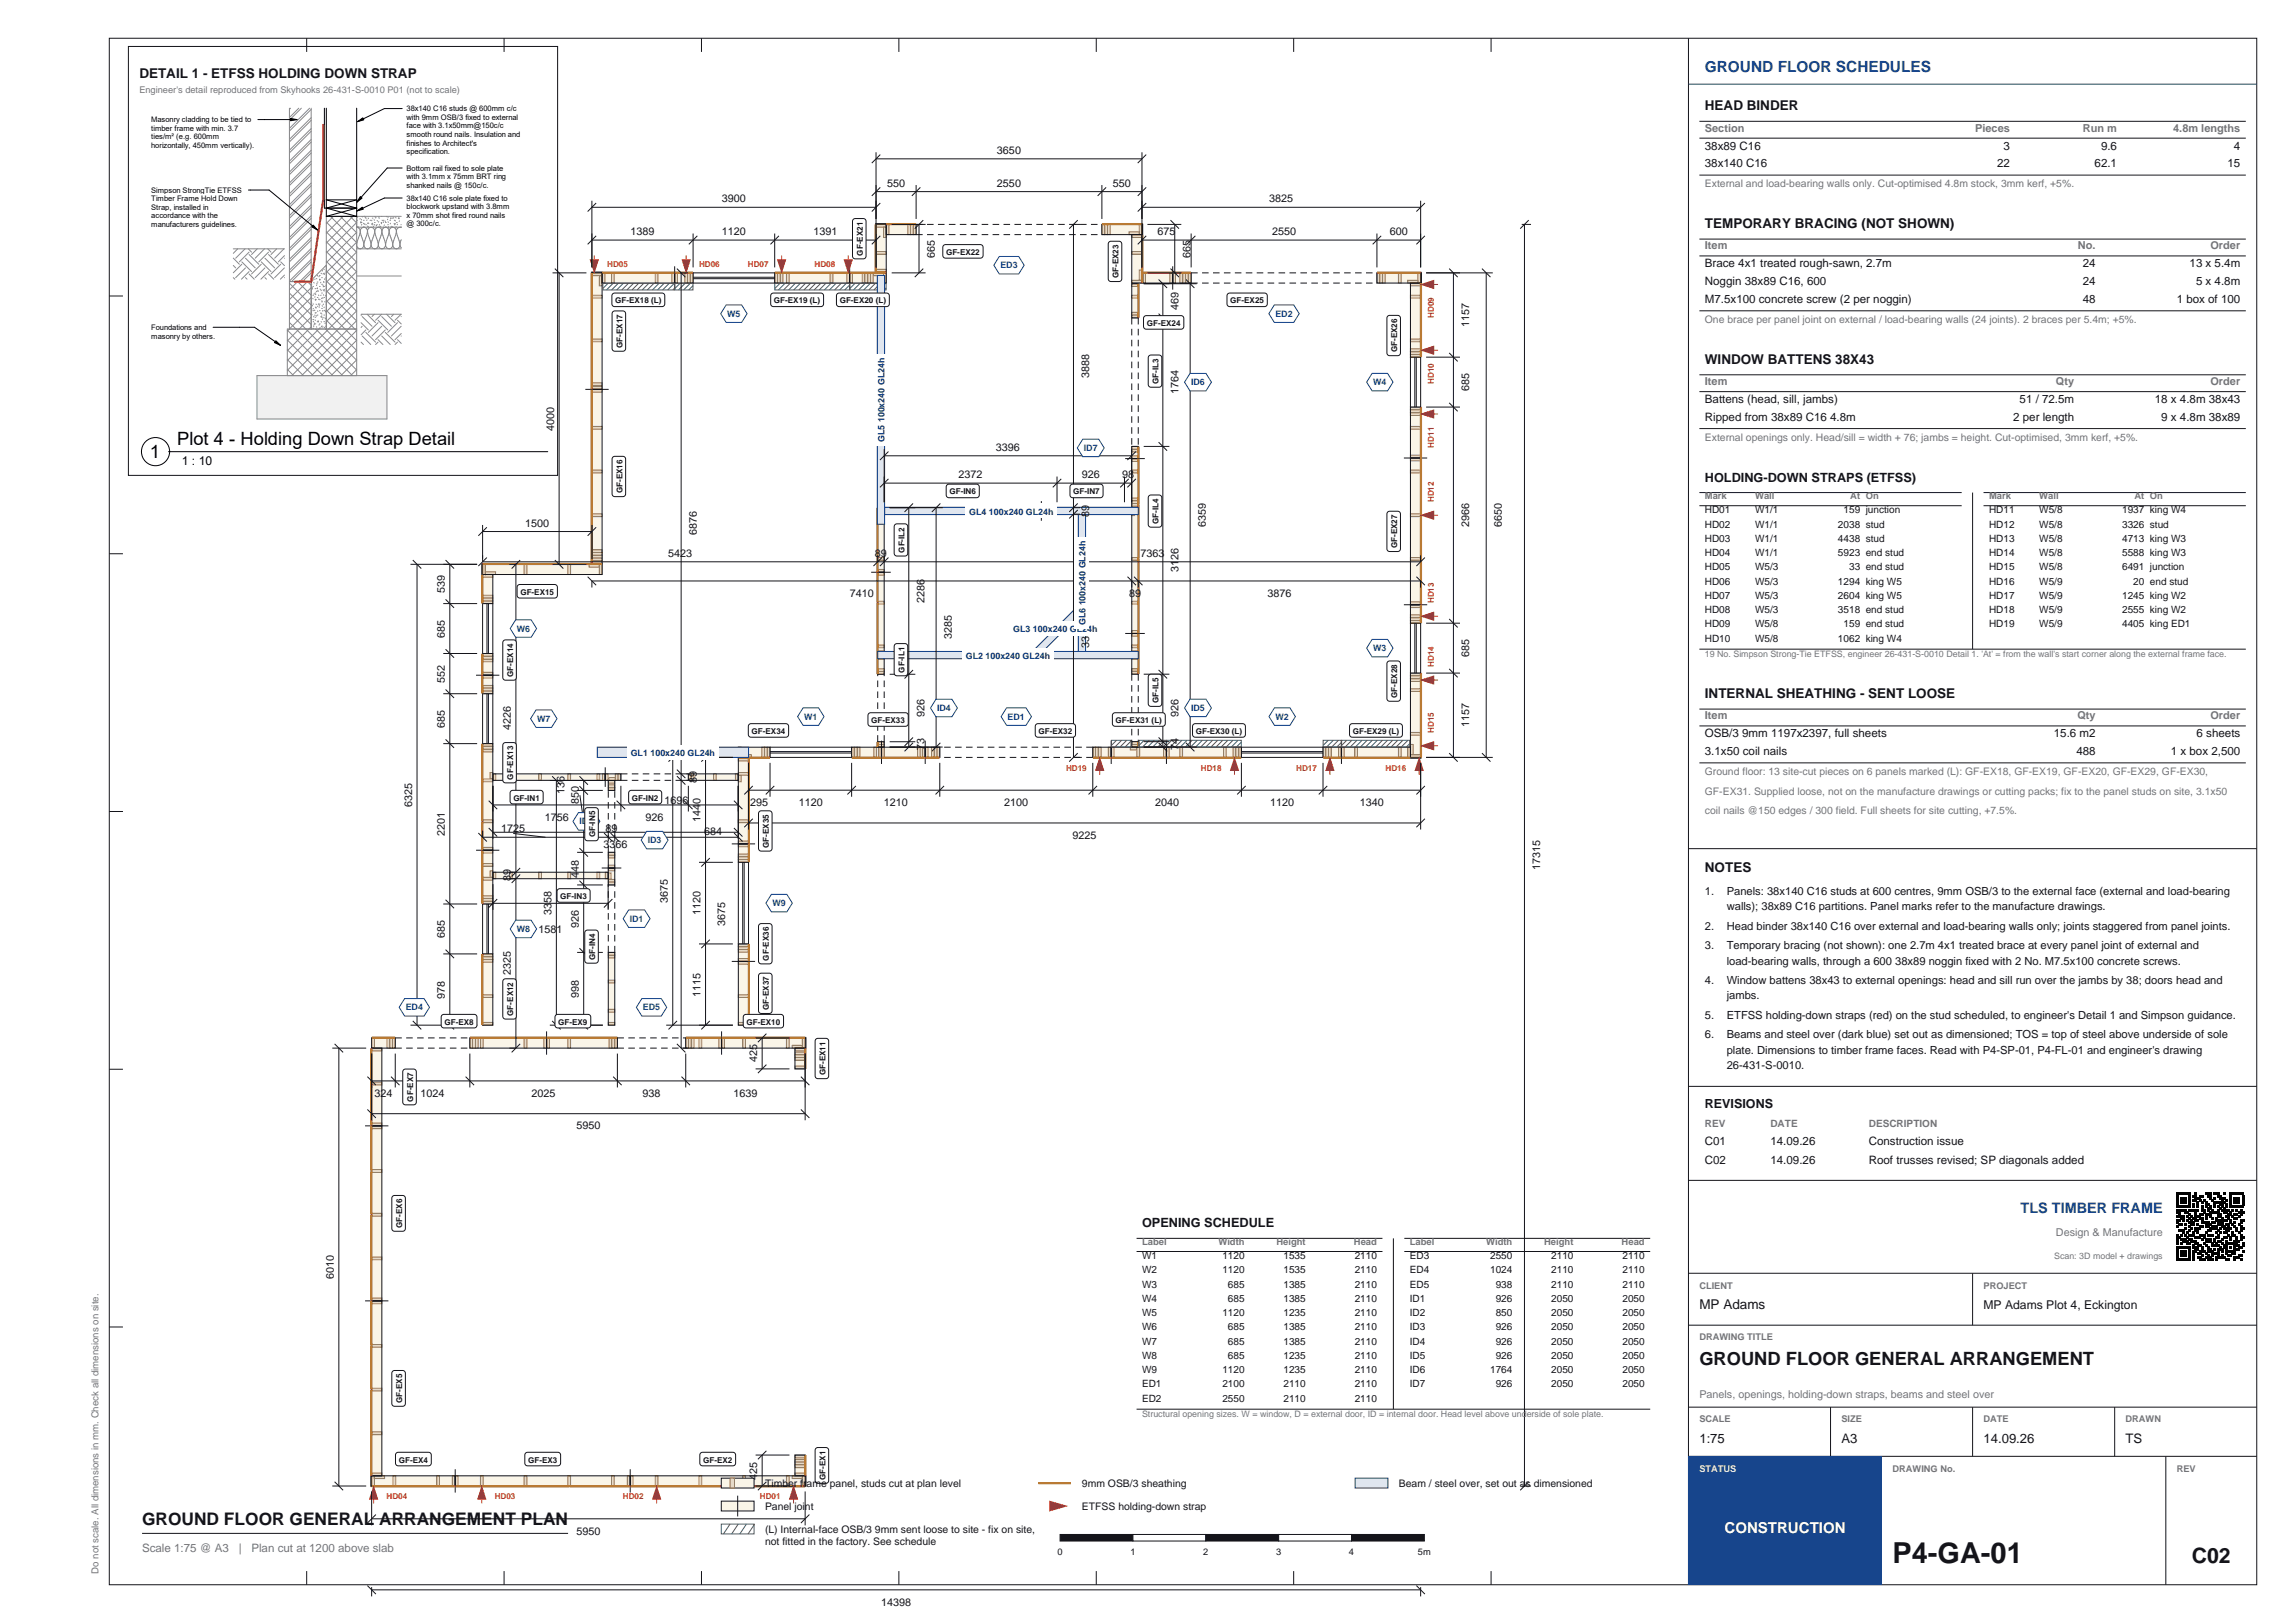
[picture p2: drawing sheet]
<svg xmlns="http://www.w3.org/2000/svg" width="420mm" height="297mm" viewBox="0 0 420 297" stroke-linecap="round" stroke-linejoin="round" font-family="sans-serif">
<defs><g id="words">
<text font-size="5.3" fill="#14141a" x="346.4" y="286">P4-GA-01</text>
<text font-size="3.9" fill="#14141a" x="401.1" y="286">C02</text>
<g font-size="3.4">
<text x="27.5" y="83.8">1</text>
<text x="32.4" y="81.4">Plot 4 - Holding Down Strap Detail</text>
</g>
<text font-size="3.4" fill="#14141a" x="311" y="249.7">GROUND FLOOR GENERAL ARRANGEMENT</text>
<text font-size="3.2" fill="#14141a" x="26" y="279">GROUND FLOOR GENERAL ARRANGEMENT PLAN</text>
<text font-size="2.8" fill="#17458c" x="312" y="13.2">GROUND FLOOR SCHEDULES</text>
<text font-size="2.8" fill="#fff" x="315.6" y="280.5">CONSTRUCTION</text>
<text font-size="2.6" fill="#17458c" x="369.8" y="222">TLS TIMBER FRAME</text>
<g font-size="2.5" fill="#14141a">
<text x="25.5" y="14.2">DETAIL 1 - ETFSS HOLDING DOWN STRAP</text>
<text x="312" y="20.2">HEAD BINDER</text>
<text x="312" y="41.8">TEMPORARY BRACING (NOT SHOWN)</text>
<text x="312" y="66.6">WINDOW BATTENS 38X43</text>
<text x="312" y="127.8">INTERNAL SHEATHING - SENT LOOSE</text>
<text x="312" y="159.6">NOTES</text>
<text x="311" y="239.6">MP Adams</text>
</g>
<g font-size="2.4" fill="#14141a">
<text x="311" y="264.1">1:75</text>
<text x="337" y="264.1">A3</text>
<text x="363" y="264.1">14.09.26</text>
<text x="389" y="264.1">TS</text>
</g>
<g font-size="2.3" fill="#14141a">
<text x="312" y="88.1">HOLDING-DOWN STRAPS (ETFSS)</text>
<text x="312" y="202.8">REVISIONS</text>
<text x="209" y="224.6">OPENING SCHEDULE</text>
</g>
<text font-size="2.2" x="33.3" y="85">1 : 10</text>
<text font-size="2.2" fill="#14141a" x="363" y="239.6">MP Adams Plot 4, Eckington</text>
<g font-size="2.1" fill="#14141a">
<text x="312" y="27.4">38x89 C16</text>
<text x="366.7" y="27.4">3</text>
<text x="384.5" y="27.4">9.6</text>
<text x="408.8" y="27.4">4</text>
<text x="312" y="30.6">38x140 C16</text>
<text x="365.5" y="30.6">22</text>
<text x="383.3" y="30.6">62.1</text>
<text x="407.6" y="30.6">15</text>
<text x="312" y="48.9">Brace 4x1 treated rough-sawn, 2.7m</text>
<text x="312" y="52.2">Noggin 38x89 C16, 600</text>
<text x="381.2" y="48.9">24</text>
<text x="381.2" y="52.2">24</text>
<text x="400.7" y="48.9">13 x 5.4m</text>
<text x="401.9" y="52.2">5 x 4.8m</text>
<text x="312" y="55.5">M7.5x100 concrete screw (2 per noggin)</text>
<text x="381.2" y="55.5">48</text>
<text x="398.3" y="55.5">1 box of 100</text>
<text x="312" y="73.7">Battens (head, sill, jambs)</text>
<text x="312" y="77">Ripped from 38x89 C16 4.8m</text>
<text x="368.4" y="77">2 per length</text>
<text x="369.6" y="73.7">51 / 72.5m</text>
<text x="394.4" y="73.7">18 x 4.8m 38x43</text>
<text x="395.5" y="77">9 x 4.8m 38x89</text>
<text x="312" y="134.9">OSB/3 9mm 1197x2397, full sheets</text>
<text x="375.9" y="134.9">15.6 m2</text>
<text x="402" y="134.9">6 sheets</text>
<text x="312" y="138.2">3.1x50 coil nails</text>
<text x="380" y="138.2">488</text>
<text x="397.3" y="138.2">1 x box 2,500</text>
<text x="312" y="209.6">C01</text>
<text x="324" y="209.6">14.09.26</text>
<text x="342" y="209.6">Construction issue</text>
<text x="312" y="213">C02</text>
<text x="324" y="213">14.09.26</text>
<text x="342" y="213">Roof trusses revised; SP diagonals added</text>
</g>
<g font-size="2.1" fill="#73737a">
<text x="26" y="284">Scale 1:75 @ A3</text>
<text x="43.7" y="284">|</text>
<text x="46" y="284">Plan cut at 1200 above slab</text>
</g>
<g font-size="2" fill="#14141a">
<text x="182.5" y="28.2">3650</text>
<text x="162.3" y="34.2">550</text>
<text x="182.5" y="34.2">2550</text>
<text x="203.7" y="34.2">550</text>
<text x="132.1" y="37">3900</text>
<text x="232.3" y="37">3825</text>
<text x="115.4" y="43">1389</text>
<text x="132.1" y="43">1120</text>
<text x="148.8" y="43">1391</text>
<text x="171.1" y="47.1" transform="rotate(-90 171.1 47.1)">665</text>
<text x="211.8" y="43">675</text>
<text x="217.9" y="47.1" transform="rotate(-90 217.9 47.1)">665</text>
<text x="232.8" y="43">2550</text>
<text x="254.3" y="43">600</text>
<text x="215.7" y="56.7" transform="rotate(-90 215.7 56.7)">469</text>
<text x="268.9" y="59.8" transform="rotate(-90 268.9 59.8)">1157</text>
<text x="199.3" y="69.2" transform="rotate(-90 199.3 69.2)">3888</text>
<text x="268.9" y="71.6" transform="rotate(-90 268.9 71.6)">685</text>
<text x="215.7" y="72.1" transform="rotate(-90 215.7 72.1)">1764</text>
<text x="101.4" y="78.8" transform="rotate(-90 101.4 78.8)">4000</text>
<text x="182.3" y="82.5">3396</text>
<text x="175.4" y="87.5">2372</text>
<text x="198" y="87.5">926</text>
<text x="205.3" y="87.5">98</text>
<text x="199.3" y="94.6" transform="rotate(-90 199.3 94.6)">89</text>
<text x="96.1" y="96.4">1500</text>
<text x="122.3" y="101.9">5423</text>
<text x="127.5" y="98" transform="rotate(-90 127.5 98)">6876</text>
<text x="160.1" y="101.9">89</text>
<text x="208.7" y="101.9">7363</text>
<text x="220.7" y="96.5" transform="rotate(-90 220.7 96.5)">6359</text>
<text x="268.9" y="96.5" transform="rotate(-90 268.9 96.5)">2966</text>
<text x="274.9" y="96.5" transform="rotate(-90 274.9 96.5)">6650</text>
<text x="215.7" y="104.7" transform="rotate(-90 215.7 104.7)">3126</text>
<text x="81.4" y="108.5" transform="rotate(-90 81.4 108.5)">539</text>
<text x="155.5" y="109.2">7410</text>
<text x="169.2" y="110.3" transform="rotate(-90 169.2 110.3)">2286</text>
<text x="206.6" y="109.2">89</text>
<text x="231.9" y="109.2">3876</text>
<text x="81.4" y="116.7" transform="rotate(-90 81.4 116.7)">685</text>
<text x="174.2" y="117" transform="rotate(-90 174.2 117)">3285</text>
<text x="199.3" y="118.5" transform="rotate(-90 199.3 118.5)">3338</text>
<text x="81.4" y="124.9" transform="rotate(-90 81.4 124.9)">552</text>
<text x="268.9" y="120.3" transform="rotate(-90 268.9 120.3)">685</text>
<text x="169.2" y="131.2" transform="rotate(-90 169.2 131.2)">926</text>
<text x="215.7" y="131.2" transform="rotate(-90 215.7 131.2)">926</text>
<text x="81.4" y="133.2" transform="rotate(-90 81.4 133.2)">685</text>
<text x="93.5" y="133.6" transform="rotate(-90 93.5 133.6)">4226</text>
<text x="169.2" y="137.3" transform="rotate(-90 169.2 137.3)">73</text>
<text x="215.7" y="137.3" transform="rotate(-90 215.7 137.3)">74</text>
<text x="268.9" y="133.1" transform="rotate(-90 268.9 133.1)">1157</text>
<text x="127.5" y="143.3" transform="rotate(-90 127.5 143.3)">89</text>
<text x="75.4" y="147.6" transform="rotate(-90 75.4 147.6)">6325</text>
<text x="103.3" y="145.4" transform="rotate(-90 103.3 145.4)">136</text>
<text x="105.9" y="147.2" transform="rotate(-90 105.9 147.2)">850</text>
<text x="121.6" y="147.1">1696</text>
<text x="137.3" y="147.5">295</text>
<text x="146.2" y="147.5">1120</text>
<text x="161.7" y="147.5">1210</text>
<text x="183.8" y="147.5">2100</text>
<text x="211.4" y="147.5">2040</text>
<text x="232.5" y="147.5">1120</text>
<text x="248.9" y="147.5">1340</text>
<text x="81.4" y="153" transform="rotate(-90 81.4 153)">2201</text>
<text x="91.7" y="152.3">1725</text>
<text x="99.7" y="150.2">1756</text>
<text x="110.5" y="155.2">3366</text>
<text x="110.8" y="152.3">89</text>
<text x="118.2" y="150.2">926</text>
<text x="128.2" y="150.4" transform="rotate(-90 128.2 150.4)">1440</text>
<text x="128.9" y="152.8">684</text>
<text x="196.3" y="153.5">9225</text>
<text x="93.5" y="161.3" transform="rotate(-90 93.5 161.3)">89</text>
<text x="105.9" y="160.6" transform="rotate(-90 105.9 160.6)">448</text>
<text x="281.9" y="159.2" transform="rotate(-90 281.9 159.2)">17315</text>
<text x="100.9" y="167.4" transform="rotate(-90 100.9 167.4)">3358</text>
<text x="122.2" y="165.3" transform="rotate(-90 122.2 165.3)">3675</text>
<text x="128.2" y="167.5" transform="rotate(-90 128.2 167.5)">1120</text>
<text x="312" y="163.7">1.</text>
<text x="316" y="163.7">Panels: 38x140 C16 studs at 600 centres, 9mm OSB/3 to the external face (external and load-bearing</text>
<text x="316" y="166.6">walls); 38x89 C16 partitions. Panel marks refer to the manufacture drawings.</text>
<text x="81.4" y="171.6" transform="rotate(-90 81.4 171.6)">685</text>
<text x="98.6" y="170.8">1581</text>
<text x="105.9" y="169.8" transform="rotate(-90 105.9 169.8)">926</text>
<text x="132.7" y="169.5" transform="rotate(-90 132.7 169.5)">3675</text>
<text x="312" y="170.1">2.</text>
<text x="312" y="173.6">3.</text>
<text x="316" y="170.1">Head binder 38x140 C16 over external and load-bearing walls only; joints staggered from panel joints.</text>
<text x="316" y="173.6">Temporary bracing (not shown): one 2.7m 4x1 treated brace at every panel joint of external and</text>
<text x="93.5" y="178.5" transform="rotate(-90 93.5 178.5)">2325</text>
<text x="316" y="176.5">load-bearing walls, through a 600 38x89 noggin fixed with 2 No. M7.5x100 concrete screws.</text>
<text x="81.4" y="182.7" transform="rotate(-90 81.4 182.7)">978</text>
<text x="105.9" y="182.6" transform="rotate(-90 105.9 182.6)">998</text>
<text x="128.2" y="182.4" transform="rotate(-90 128.2 182.4)">1115</text>
<text x="312" y="180">4.</text>
<text x="316" y="180">Window battens 38x43 to external openings: head and sill run over the jambs by 38; doors head and</text>
<text x="316" y="182.9">jambs.</text>
<text x="312" y="186.4">5.</text>
<text x="312" y="189.9">6.</text>
<text x="316" y="186.4">ETFSS holding-down straps (red) on the stud scheduled, to engineer's Detail 1 and Simpson guidance.</text>
<text x="316" y="189.9">Beams and steel over (dark blue) set out as dimensioned; TOS = top of steel above underside of sole</text>
<text x="138.6" y="194.4" transform="rotate(-90 138.6 194.4)">425</text>
<text x="316" y="192.8">plate. Dimensions to timber frame faces. Read with P4-SP-01, P4-FL-01 and engineer's drawing</text>
<text x="316" y="195.7">26-431-S-0010.</text>
<text x="68.5" y="200.7">324</text>
<text x="77" y="200.7">1024</text>
<text x="97.3" y="200.7">2025</text>
<text x="117.6" y="200.7">938</text>
<text x="134.2" y="200.7">1639</text>
<text x="105.5" y="206.7">5950</text>
<text x="61.1" y="234.1" transform="rotate(-90 61.1 234.1)">6010</text>
<text x="138.6" y="270.7" transform="rotate(-90 138.6 270.7)">425</text>
<text x="105.5" y="280.8">5950</text>
<text x="161.3" y="293.8">14398</text>
</g>
<g font-size="2" fill="#73737a">
<text x="312" y="24.1">Section</text>
<text x="361.5" y="24.1">Pieces</text>
<text x="381.2" y="24.1">Run m</text>
<text x="397.7" y="24.1">4.8m lengths</text>
<text x="312" y="45.6">Item</text>
<text x="380.3" y="45.6">No.</text>
<text x="404.5" y="45.6">Order</text>
<text x="312" y="70.5">Item</text>
<text x="376.2" y="70.5">Qty</text>
<text x="404.5" y="70.5">Order</text>
<text x="312" y="131.6">Item</text>
<text x="380.2" y="131.6">Qty</text>
<text x="404.5" y="131.6">Order</text>
<text x="376.3" y="226.2">Design &amp; Manufacture</text>
<text x="311" y="255.9">Panels, openings, holding-down straps, beams and steel over</text>
</g>
<g font-size="2" fill="#1a171b">
<text x="128.5" y="138.1">Eckington</text>
<text x="128.4" y="149.8">Plot 4</text>
<text x="128.4" y="152">Timber Frame Details</text>
<text x="128.4" y="154.1">Sheet 1</text>
<text x="128.6" y="171.2">26-431</text>
<text x="128.5" y="175.9">S-0010</text>
</g>
<g font-size="1.9" fill="#73737a">
<text x="312" y="34.3">External and load-bearing walls only. Cut-optimised 4.8m stock, 3mm kerf, +5%.</text>
<text x="312" y="59.1">One brace per panel joint on external / load-bearing walls (24 joints). 2 braces per 5.4m; +5%.</text>
<text x="312" y="80.6">External openings only. Head/sill = width + 76; jambs = height. Cut-optimised, 3mm kerf, +5%.</text>
<text x="312" y="141.8">Ground floor: 13 site-cut pieces on 6 panels marked (L): GF-EX18, GF-EX19, GF-EX20, GF-EX29, GF-EX30,</text>
<text x="312" y="145.4">GF-EX31. Supplied loose, not on the manufacture drawings or cutting packs; fix to the panel studs on site, 3.1x50</text>
<text x="312" y="149">coil nails @150 edges / 300 field. Full sheets for site cutting, +7.5%.</text>
</g>
<g font-size="1.9" fill="#14141a">
<text x="140" y="272.1">Timber frame panel, studs cut at plan level</text>
<text x="198" y="272.1">9mm OSB/3 sheathing</text>
<text x="256" y="272.1">Beam / steel over, set out as dimensioned</text>
<text x="140" y="276.3">Panel joint</text>
<text x="140" y="280.5">(L) Internal-face OSB/3 9mm sent loose to site - fix on site,</text>
<text x="198" y="276.3">ETFSS holding-down strap</text>
<text x="140" y="282.8">not fitted in the factory. See schedule</text>
</g>
<g font-size="1.8" fill="#14141a">
<text x="312" y="93.9">HD01</text>
<text x="321.2" y="93.9">W1/1</text>
<text x="337.4" y="93.9">159 junction</text>
<text x="364" y="93.9">HD11</text>
<text x="373.2" y="93.9">W5/8</text>
<text x="388.4" y="93.9">1937 king W4</text>
<text x="312" y="96.6">HD02</text>
<text x="312" y="99.2">HD03</text>
<text x="312" y="101.8">HD04</text>
<text x="321.2" y="96.6">W1/1</text>
<text x="321.2" y="99.2">W1/1</text>
<text x="321.2" y="101.8">W1/1</text>
<text x="336.4" y="96.6">2038 stud</text>
<text x="336.4" y="99.2">4438 stud</text>
<text x="336.4" y="101.8">5923 end stud</text>
<text x="364" y="96.6">HD12</text>
<text x="364" y="99.2">HD13</text>
<text x="364" y="101.8">HD14</text>
<text x="373.2" y="96.6">W5/8</text>
<text x="373.2" y="99.2">W5/8</text>
<text x="373.2" y="101.8">W5/8</text>
<text x="388.4" y="96.6">3326 stud</text>
<text x="388.4" y="99.2">4713 king W3</text>
<text x="388.4" y="101.8">5588 king W3</text>
<text x="312" y="104.4">HD05</text>
<text x="312" y="107">HD06</text>
<text x="321.2" y="104.4">W5/3</text>
<text x="321.2" y="107">W5/3</text>
<text x="336.4" y="107">1294 king W5</text>
<text x="338.4" y="104.4">33 end stud</text>
<text x="364" y="104.4">HD15</text>
<text x="364" y="107">HD16</text>
<text x="373.2" y="104.4">W5/8</text>
<text x="373.2" y="107">W5/9</text>
<text x="388.4" y="104.4">6491 junction</text>
<text x="390.4" y="107">20 end stud</text>
<text x="312" y="109.6">HD07</text>
<text x="312" y="112.2">HD08</text>
<text x="321.2" y="109.6">W5/3</text>
<text x="321.2" y="112.2">W5/3</text>
<text x="336.4" y="109.6">2604 king W5</text>
<text x="336.4" y="112.2">3518 end stud</text>
<text x="364" y="109.6">HD17</text>
<text x="364" y="112.2">HD18</text>
<text x="373.2" y="109.6">W5/9</text>
<text x="373.2" y="112.2">W5/9</text>
<text x="388.4" y="109.6">1245 king W2</text>
<text x="388.4" y="112.2">2555 king W2</text>
<text x="312" y="114.8">HD09</text>
<text x="312" y="117.4">HD10</text>
<text x="321.2" y="114.8">W5/8</text>
<text x="321.2" y="117.4">W5/8</text>
<text x="336.4" y="117.4">1062 king W4</text>
<text x="337.4" y="114.8">159 end stud</text>
<text x="364" y="114.8">HD19</text>
<text x="373.2" y="114.8">W5/9</text>
<text x="388.4" y="114.8">4405 king ED1</text>
<text x="209" y="230.4">W1</text>
<text x="209" y="233">W2</text>
<text x="223.7" y="230.4">1120</text>
<text x="223.7" y="233">1120</text>
<text x="234.9" y="230.4">1535</text>
<text x="234.9" y="233">1535</text>
<text x="247.9" y="230.4">2110</text>
<text x="247.9" y="233">2110</text>
<text x="258" y="230.4">ED3</text>
<text x="258" y="233">ED4</text>
<text x="272.7" y="230.4">2550</text>
<text x="272.7" y="233">1024</text>
<text x="283.9" y="230.4">2110</text>
<text x="283.9" y="233">2110</text>
<text x="296.9" y="230.4">2110</text>
<text x="296.9" y="233">2110</text>
<text x="209" y="235.6">W3</text>
<text x="209" y="238.2">W4</text>
<text x="224.7" y="235.6">685</text>
<text x="224.7" y="238.2">685</text>
<text x="234.9" y="235.6">1385</text>
<text x="234.9" y="238.2">1385</text>
<text x="247.9" y="235.6">2110</text>
<text x="247.9" y="238.2">2110</text>
<text x="258" y="235.6">ED5</text>
<text x="258" y="238.2">ID1</text>
<text x="273.7" y="235.6">938</text>
<text x="273.7" y="238.2">926</text>
<text x="283.9" y="235.6">2110</text>
<text x="283.9" y="238.2">2050</text>
<text x="296.9" y="235.6">2110</text>
<text x="296.9" y="238.2">2050</text>
<text x="209" y="240.8">W5</text>
<text x="209" y="243.4">W6</text>
<text x="223.7" y="240.8">1120</text>
<text x="224.7" y="243.4">685</text>
<text x="234.9" y="240.8">1235</text>
<text x="234.9" y="243.4">1385</text>
<text x="247.9" y="240.8">2110</text>
<text x="247.9" y="243.4">2110</text>
<text x="258" y="240.8">ID2</text>
<text x="258" y="243.4">ID3</text>
<text x="273.7" y="240.8">850</text>
<text x="273.7" y="243.4">926</text>
<text x="283.9" y="240.8">2050</text>
<text x="283.9" y="243.4">2050</text>
<text x="296.9" y="240.8">2050</text>
<text x="296.9" y="243.4">2050</text>
<text x="209" y="246.1">W7</text>
<text x="209" y="248.7">W8</text>
<text x="209" y="251.3">W9</text>
<text x="223.7" y="251.3">1120</text>
<text x="224.7" y="246.1">685</text>
<text x="224.7" y="248.7">685</text>
<text x="234.9" y="246.1">1385</text>
<text x="234.9" y="248.7">1235</text>
<text x="234.9" y="251.3">1235</text>
<text x="247.9" y="246.1">2110</text>
<text x="247.9" y="248.7">2110</text>
<text x="247.9" y="251.3">2110</text>
<text x="258" y="246.1">ID4</text>
<text x="258" y="248.7">ID5</text>
<text x="258" y="251.3">ID6</text>
<text x="272.7" y="251.3">1764</text>
<text x="273.7" y="246.1">926</text>
<text x="273.7" y="248.7">926</text>
<text x="283.9" y="246.1">2050</text>
<text x="283.9" y="248.7">2050</text>
<text x="283.9" y="251.3">2050</text>
<text x="296.9" y="246.1">2050</text>
<text x="296.9" y="248.7">2050</text>
<text x="296.9" y="251.3">2050</text>
<text x="209" y="253.9">ED1</text>
<text x="209" y="256.5">ED2</text>
<text x="223.7" y="253.9">2100</text>
<text x="223.7" y="256.5">2550</text>
<text x="234.9" y="253.9">2110</text>
<text x="234.9" y="256.5">2110</text>
<text x="247.9" y="253.9">2110</text>
<text x="247.9" y="256.5">2110</text>
<text x="258" y="253.9">ID7</text>
<text x="273.7" y="253.9">926</text>
<text x="283.9" y="253.9">2050</text>
<text x="296.9" y="253.9">2050</text>
</g>
<g font-size="1.8" fill="#73737a">
<text x="312" y="206.2">REV</text>
<text x="324" y="206.2">DATE</text>
<text x="342" y="206.2">DESCRIPTION</text>
<text x="18" y="288" transform="rotate(-90 18 288)">Do not scale. All dimensions in mm. Check all dimensions on site.</text>
</g>
<g font-size="1.7" fill="#73737a">
<text x="25.5" y="17">Engineer's detail reproduced from Skyhooks 26-431-S-0010 P01 (not to scale)</text>
<text x="312" y="91.3">Mark</text>
<text x="321.2" y="91.3">Wall</text>
<text x="338.6" y="91.3">At On</text>
<text x="364" y="91.3">Mark</text>
<text x="373.2" y="91.3">Wall</text>
<text x="390.6" y="91.3">At On</text>
<text x="209" y="227.8">Label</text>
<text x="223" y="227.8">Width</text>
<text x="233.6" y="227.8">Height</text>
<text x="247.8" y="227.8">Head</text>
<text x="258" y="227.8">Label</text>
<text x="272" y="227.8">Width</text>
<text x="282.6" y="227.8">Height</text>
<text x="296.8" y="227.8">Head</text>
<text x="311" y="235.8">CLIENT</text>
<text x="363" y="235.8">PROJECT</text>
<text x="311" y="245.3">DRAWING TITLE</text>
<text x="311" y="260.3">SCALE</text>
<text x="337" y="260.3">SIZE</text>
<text x="363" y="260.3">DATE</text>
<text x="389" y="260.3">DRAWN</text>
<text x="346.4" y="269.3">DRAWING No.</text>
<text x="398.4" y="269.3">REV</text>
</g>
<text font-size="1.7" fill="#d9e6ff" x="311" y="269.3">STATUS</text>
<g font-size="1.7" fill="#14141a">
<text x="193.5" y="284.6">0</text>
<text x="206.9" y="284.6">1</text>
<text x="220.2" y="284.6">2</text>
<text x="233.5" y="284.6">3</text>
<text x="246.9" y="284.6">4</text>
<text x="259.5" y="284.6">5m</text>
</g>
<g font-size="1.6" fill="#17458c">
<text x="183.1" y="49.1">ED3</text>
<text x="133.1" y="58">W5</text>
<text x="233.4" y="58">ED2</text>
<text x="218" y="70.5">ID6</text>
<text x="251.3" y="70.5">W4</text>
<text x="198.4" y="82.5">ID7</text>
<text x="94.6" y="115.6">W6</text>
<text x="251.3" y="119.2">W3</text>
<text x="147.2" y="131.7">W1</text>
<text x="171.5" y="130.1">ID4</text>
<text x="184.4" y="131.7">ED1</text>
<text x="218" y="130.1">ID5</text>
<text x="233.4" y="131.7">W2</text>
<text x="98.3" y="132.1">W7</text>
<text x="106.1" y="150.9">ID2</text>
<text x="118.5" y="154.3">ID3</text>
<text x="141.4" y="165.8">W9</text>
<text x="94.6" y="170.5">W8</text>
<text x="115.2" y="168.7">ID1</text>
<text x="74.2" y="184.9">ED4</text>
<text x="117.7" y="184.9">ED5</text>
</g>
<g font-size="1.6" fill="#0d2973">
<text x="161.9" y="80.9" transform="rotate(-90 161.9 80.9)">GL5 100x240 GL24h</text>
<text x="177.4" y="94.2">GL4 100x240 GL24h</text>
<text x="185.4" y="115.7">GL3 100x240 GL24h</text>
<text x="198.7" y="114.4" transform="rotate(-90 198.7 114.4)">GL6 100x240 GL24h</text>
<text x="176.8" y="120.5">GL2 100x240 GL24h</text>
<text x="115.4" y="138.3">GL1 100x240 GL24h</text>
</g>
<g font-size="1.6" fill="#73737a">
<text x="312" y="120.3">19 No. Simpson Strong-Tie ETFSS, engineer 26-431-S-0010 Detail 1. 'At' = from the wall's start corner along the external frame face.</text>
<text x="375.9" y="230.4">Scan: 3D model + drawings</text>
<text x="209" y="259.3">Structural opening sizes. W = window, D = external door, ID = internal door. Head level above underside of sole plate.</text>
</g>
<g font-size="1.5" fill="#14141a">
<text x="157.9" y="46.8" transform="rotate(-90 157.9 46.8)">GF-EX21</text>
<text x="173.1" y="46.6">GF-EX22</text>
<text x="204.7" y="50.9" transform="rotate(-90 204.7 50.9)">GF-EX23</text>
<text x="112.6" y="55.5">GF-EX18 (L)</text>
<text x="141.6" y="55.5">GF-EX19 (L)</text>
<text x="153.7" y="55.5">GF-EX20 (L)</text>
<text x="209.9" y="59.6">GF-EX24</text>
<text x="225.1" y="55.5">GF-EX25</text>
<text x="113.9" y="63.7" transform="rotate(-90 113.9 63.7)">GF-EX17</text>
<text x="255.7" y="64.5" transform="rotate(-90 255.7 64.5)">GF-EX26</text>
<text x="212" y="70.3" transform="rotate(-90 212 70.3)">GF-IL3</text>
<text x="113.9" y="90.3" transform="rotate(-90 113.9 90.3)">GF-EX16</text>
<text x="173.8" y="90.5">GF-IN6</text>
<text x="196.4" y="90.5">GF-IN7</text>
<text x="212" y="95.9" transform="rotate(-90 212 95.9)">GF-IL4</text>
<text x="165.5" y="101.2" transform="rotate(-90 165.5 101.2)">GF-IL2</text>
<text x="255.7" y="100.3" transform="rotate(-90 255.7 100.3)">GF-EX27</text>
<text x="95.2" y="108.8">GF-EX15</text>
<text x="93.9" y="123.9" transform="rotate(-90 93.9 123.9)">GF-EX14</text>
<text x="165.5" y="123.1" transform="rotate(-90 165.5 123.1)">GF-IL1</text>
<text x="212" y="128.7" transform="rotate(-90 212 128.7)">GF-IL5</text>
<text x="255.7" y="127.7" transform="rotate(-90 255.7 127.7)">GF-EX28</text>
<text x="137.5" y="134.3">GF-EX34</text>
<text x="159.4" y="132.3">GF-EX33</text>
<text x="190.1" y="134.3">GF-EX32</text>
<text x="204.2" y="132.3">GF-EX31 (L)</text>
<text x="218.8" y="134.3">GF-EX30 (L)</text>
<text x="247.6" y="134.3">GF-EX29 (L)</text>
<text x="93.9" y="142.7" transform="rotate(-90 93.9 142.7)">GF-EX13</text>
<text x="93.9" y="146.5">GF-IN1</text>
<text x="115.6" y="146.5">GF-IN2</text>
<text x="108.9" y="153.3" transform="rotate(-90 108.9 153.3)">GF-IN5</text>
<text x="140.7" y="155.2" transform="rotate(-90 140.7 155.2)">GF-EX35</text>
<text x="102.5" y="164.5">GF-IN3</text>
<text x="108.9" y="175.7" transform="rotate(-90 108.9 175.7)">GF-IN4</text>
<text x="140.7" y="175.8" transform="rotate(-90 140.7 175.8)">GF-EX36</text>
<text x="93.9" y="185.9" transform="rotate(-90 93.9 185.9)">GF-EX12</text>
<text x="140.7" y="184.9" transform="rotate(-90 140.7 184.9)">GF-EX37</text>
<text x="81.3" y="187.5">GF-EX8</text>
<text x="102.2" y="187.5">GF-EX9</text>
<text x="136.6" y="187.5">GF-EX10</text>
<text x="151.1" y="196.8" transform="rotate(-90 151.1 196.8)">GF-EX11</text>
<text x="75.6" y="201.6" transform="rotate(-90 75.6 201.6)">GF-EX7</text>
<text x="73.6" y="224.7" transform="rotate(-90 73.6 224.7)">GF-EX6</text>
<text x="73.6" y="256.7" transform="rotate(-90 73.6 256.7)">GF-EX5</text>
<text x="73" y="267.6">GF-EX4</text>
<text x="96.6" y="267.6">GF-EX3</text>
<text x="128.7" y="267.6">GF-EX2</text>
<text x="151.1" y="270.8" transform="rotate(-90 151.1 270.8)">GF-EX1</text>
</g>
<g font-size="1.5" fill="#d11a1f">
<text x="111.1" y="48.9">HD05</text>
<text x="127.9" y="48.9">HD06</text>
<text x="136.9" y="48.9">HD07</text>
<text x="149.1" y="48.9">HD08</text>
<text x="262.4" y="58.2" transform="rotate(-90 262.4 58.2)">HD09</text>
<text x="262.4" y="70.3" transform="rotate(-90 262.4 70.3)">HD10</text>
<text x="262.4" y="81.9" transform="rotate(-90 262.4 81.9)">HD11</text>
<text x="262.4" y="91.9" transform="rotate(-90 262.4 91.9)">HD12</text>
<text x="262.4" y="110.4" transform="rotate(-90 262.4 110.4)">HD13</text>
<text x="262.4" y="122.1" transform="rotate(-90 262.4 122.1)">HD14</text>
<text x="262.4" y="134.1" transform="rotate(-90 262.4 134.1)">HD15</text>
<text x="195.1" y="141">HD19</text>
<text x="219.8" y="141">HD18</text>
<text x="237.2" y="141">HD17</text>
<text x="253.6" y="141">HD16</text>
<text x="70.7" y="274.4">HD04</text>
<text x="90.5" y="274.4">HD03</text>
<text x="114" y="274.4">HD02</text>
<text x="139.1" y="274.4">HD01</text>
</g>
<g font-size="1.4">
<text x="127.3" y="6.4">otherwise. For corrosion protection of steelwork, refer</text>
<text x="127.3" y="7.9">to S-0011 General Notes unless noted otherwise. All</text>
<text x="127.3" y="9.5">steelwork is subject to site measure by the Contractor –</text>
<text x="27.7" y="22.4">Masonry cladding to be tied to</text>
<text x="27.7" y="23.9">timber frame with min. 3.7</text>
<text x="74.4" y="20.4">38x140 C16 studs @ 600mm c/c</text>
<text x="74.4" y="21.9">with 9mm OSB/3 fixed to external</text>
<text x="74.4" y="23.5">face with 3.1x50mm@150c/c</text>
<text x="27.7" y="25.5">ties/m² (e.g. 600mm</text>
<text x="27.7" y="27.1">horizontally, 450mm vertically).</text>
<text x="74.4" y="25.1">smooth round nails. Insulation and</text>
<text x="74.4" y="26.6">finishes to Architect's</text>
<text x="74.4" y="28.2">specification.</text>
<text x="27.7" y="35.3">Simpson StrongTie ETFSS</text>
<text x="74.4" y="31.2">Bottom rail fixed to sole plate</text>
<text x="74.4" y="32.8">with 3.1mm x 75mm BRT ring</text>
<text x="74.4" y="34.4">shanked nails @ 150c/c.</text>
<text x="27.7" y="36.8">Timber Frame Hold Down</text>
<text x="27.7" y="38.4">Strap, installed in</text>
<text x="27.7" y="40">accordance with the</text>
<text x="27.7" y="41.6">manufacturers guidelines.</text>
<text x="74.4" y="36.7">38x140 C16 sole plate fixed to</text>
<text x="74.4" y="38.3">blockwork upstand with 3.8mm</text>
<text x="74.4" y="39.9">x 70mm shot fired round nails</text>
<text x="74.4" y="41.4">@ 300c/c.</text>
<text x="130.8" y="36.3">background are indicative only and may not</text>
<text x="130.8" y="37.9">be current. Refer to Architect's drawings for</text>
<text x="130.8" y="44.6">Note: All steelwork is subject to site</text>
<text x="130.8" y="46.2">measure by Contractor prior to order. Do</text>
<text x="130.8" y="47.8">not scale from this drawing. Contractor to</text>
<text x="130.8" y="49.4">allow for minimum bearing requirements</text>
<text x="130.8" y="50.9">noted on drawing.</text>
<text x="130.8" y="56.5">Note: Drawing is in colour.</text>
<text x="27.7" y="60.4">Foundations and</text>
<text x="27.7" y="62">masonry by others.</text>
<text x="134.9" y="160.2">As indicated</text>
<text x="134.9" y="163.4">Structural</text>
<text x="134.9" y="166.6">For reivew &amp; comment</text>
</g>
<g font-size="1">
<text x="129.2" y="103.6">Issue</text>
<text x="134.6" y="103.6">Date</text>
<text x="128.6" y="147.4">Drawing Title</text>
<text x="128.6" y="159.3">Scale at A1</text>
<text x="128.6" y="162.4">Role</text>
<text x="128.6" y="165.6">Status</text>
<text x="128.6" y="168.8">Job No</text>
<text x="128.6" y="173.5">ID</text>
</g>
</g></defs>
<g fill="none" stroke="#14141a" stroke-width=".18">
<path d="M20 7h393v283h-393zM56.1 7v2.5M92.3 7v2.5M128.4 7v2.5M164.5 7v2.5M200.6 7v2.5M236.8 7v2.5M272.9 7v2.5M309 7v283M20 54.2h2.5M20 101.3h2.5M20 148.5h2.5"/>
<path d="M20 195.7h2.5M20 242.8h2.5M56.1 287.5v2.5M92.3 287.5v2.5M128.4 287.5v2.5M164.5 287.5v2.5M200.6 287.5v2.5M236.8 287.5v2.5M272.9 287.5v2.5"/>
</g>
<g fill="#faf5e8">
<path d="M88.3 174.6h1.9v13h-1.9z" fill-rule="evenodd"/>
<path d="M88.3 155.6h1.9v9.8h-1.9z" fill-rule="evenodd"/>
<path d="M88.3 136.1h1.9v19.5h-1.9z" fill-rule="evenodd"/>
<path d="M88.3 123.6h1.9v3.3h-1.9z" fill-rule="evenodd"/>
<path d="M88.3 105.1h1.9v5.4h-1.9z" fill-rule="evenodd"/>
<path d="M88.3 119.6h1.9v3.9h-1.9z" fill-rule="evenodd"/>
<path d="M88.2 103.3h22v1.8h-22z" fill-rule="evenodd"/>
<path d="M108.3 71.3h1.9v31.8h-1.9z" fill-rule="evenodd"/>
<path d="M108.3 49.8h1.9v21.4h-1.9z" fill-rule="evenodd"/>
<path d="M110.2 49.9h13.3v1.9h-13.3z" fill-rule="evenodd"/>
<path d="M123.5 49.9h3.3v1.9h-3.3z" fill-rule="evenodd"/>
<path d="M141.8 49.9h13.7v1.9h-13.7z" fill-rule="evenodd"/>
<path d="M155.5 49.9h6.7v1.9h-6.7z" fill-rule="evenodd"/>
<path d="M160.3 40.9h1.9v8.9h-1.9z" fill-rule="evenodd"/>
<path d="M162.2 41.1h5.5v1.8h-5.5z" fill-rule="evenodd"/>
<path d="M201.7 41.1h7.4v1.8h-7.4z" fill-rule="evenodd"/>
<path d="M207.1 42.9h1.9v8.9h-1.9z" fill-rule="evenodd"/>
<path d="M209.1 49.9h5.5v1.9h-5.5z" fill-rule="evenodd"/>
<path d="M214.6 49.9h3.4v1.9h-3.4z" fill-rule="evenodd"/>
<path d="M252 49.9h8.1v1.9h-8.1z" fill-rule="evenodd"/>
<path d="M258.1 51.8h1.9v13.6h-1.9z" fill-rule="evenodd"/>
<path d="M258.1 74.5h1.9v9.3h-1.9z" fill-rule="evenodd"/>
<path d="M258.1 83.8h1.9v26.9h-1.9z" fill-rule="evenodd"/>
<path d="M258.1 110.7h1.9v3.3h-1.9z" fill-rule="evenodd"/>
<path d="M258.1 123.2h1.9v15.5h-1.9z" fill-rule="evenodd"/>
<path d="M245.5 136.7h12.6v1.9h-12.6z" fill-rule="evenodd"/>
<path d="M242.1 136.7h3.4v1.9h-3.4z" fill-rule="evenodd"/>
<path d="M213.5 136.7h13.7v1.9h-13.7z" fill-rule="evenodd"/>
<path d="M203.4 136.7h10.1v1.9h-10.1z" fill-rule="evenodd"/>
<path d="M200 136.7h3.3v1.9h-3.3z" fill-rule="evenodd"/>
<path d="M169.3 136.7h2.7v1.9h-2.7z" fill-rule="evenodd"/>
<path d="M161.3 136.7h8v1.9h-8z" fill-rule="evenodd"/>
<path d="M135.1 136.7h5.8v1.9h-5.8z" fill-rule="evenodd"/>
<path d="M155.9 136.7h5.4v1.9h-5.4z" fill-rule="evenodd"/>
<path d="M135.1 138.7h1.9v15.7h-1.9z" fill-rule="evenodd"/>
<path d="M135.1 154.4h1.9v3.4h-1.9z" fill-rule="evenodd"/>
<path d="M135.1 172.7h1.9v3.2h-1.9z" fill-rule="evenodd"/>
<path d="M135.1 175.9h1.9v11.7h-1.9z" fill-rule="evenodd"/>
<path d="M68 189.9h4.3v1.9h-4.3z" fill-rule="evenodd"/>
<path d="M86 189.9h14v1.9h-14z" fill-rule="evenodd"/>
<path d="M125.5 189.9h6.5v1.9h-6.5z" fill-rule="evenodd"/>
<path d="M100 189.9h13v1.9h-13z" fill-rule="evenodd"/>
<path d="M132.1 189.9h15.4v1.9h-15.4z" fill-rule="evenodd"/>
<path d="M145.5 191.8h1.8v3.8h-1.8z" fill-rule="evenodd"/>
<path d="M145.5 266.3h1.8v3.8h-1.8z" fill-rule="evenodd"/>
<path d="M115.3 270.1h32.2v1.8h-32.2z" fill-rule="evenodd"/>
<path d="M83.3 270.1h32v1.8h-32z" fill-rule="evenodd"/>
<path d="M67.9 270.1h15.4v1.8h-15.4z" fill-rule="evenodd"/>
<path d="M68 238.1h1.9v32h-1.9z" fill-rule="evenodd"/>
<path d="M68 206h1.9v32h-1.9z" fill-rule="evenodd"/>
<path d="M68 191.8h1.9v14.2h-1.9z" fill-rule="evenodd"/>
<path d="M90.2 141.6h20.5v1.2h-20.5z" fill-rule="evenodd"/>
<path d="M110.8 141.6h2.8v1.2h-2.8z" fill-rule="evenodd"/>
<path d="M126 141.6h9.1v1.2h-9.1z" fill-rule="evenodd"/>
<path d="M160.6 135.7h1.2v1h-1.2z" fill-rule="evenodd"/>
<path d="M160.6 104.7h1.2v18.7h-1.2z" fill-rule="evenodd"/>
<path d="M160.6 92.9h1.2v11.8h-1.2z" fill-rule="evenodd"/>
<path d="M207.1 51.9h1.2v6.3h-1.2z" fill-rule="evenodd"/>
<path d="M207.1 81.7h1.2v2.2h-1.2z" fill-rule="evenodd"/>
<path d="M207.1 83.9h1.2v32h-1.2z" fill-rule="evenodd"/>
<path d="M207.1 115.9h1.2v7.5h-1.2z" fill-rule="evenodd"/>
<path d="M207.1 135.7h1.2v1h-1.2z" fill-rule="evenodd"/>
<path d="M111.3 174.3h1.2v13.3h-1.2z" fill-rule="evenodd"/>
<path d="M111.3 158.9h1.2v3h-1.2z" fill-rule="evenodd"/>
<path d="M111.3 156h1.2v2.8h-1.2z" fill-rule="evenodd"/>
<path d="M111.3 142.8h1.2v1.8h-1.2z" fill-rule="evenodd"/>
<path d="M90.2 159.6h21.1v1.2h-21.1z" fill-rule="evenodd"/>
<path d="M161.8 92.9h28.8v1.2h-28.8z" fill-rule="evenodd"/>
<path d="M190.6 92.9h2.8v1.2h-2.8z" fill-rule="evenodd"/>
<path d="M205.8 92.9h1.3v1.2h-1.3z" fill-rule="evenodd"/>
</g>
<g fill="#eddbb8" stroke="#9e7a4d" stroke-width=".18">
<path d="M111.3 187.1h1.2v.5h-1.2z" fill-rule="evenodd"/>
<path d="M111.3 184.7h1.2v.5h-1.2z" fill-rule="evenodd"/>
<path d="M111.3 179.4h1.2v.5h-1.2z" fill-rule="evenodd"/>
<path d="M111.3 158.9h1.2v.5h-1.2z" fill-rule="evenodd"/>
<path d="M111.3 159.7h.5v1.2h-.5z" fill-rule="evenodd"/>
<path d="M111.3 174.8h1.2v.5h-1.2z" fill-rule="evenodd"/>
<path d="M111.3 160.9h1.2v.5h-1.2z" fill-rule="evenodd"/>
<path d="M111.3 174.3h1.2v.5h-1.2z" fill-rule="evenodd"/>
<path d="M111.3 161.4h1.2v.5h-1.2z" fill-rule="evenodd"/>
<path d="M111.3 158.3h1.2v.5h-1.2z" fill-rule="evenodd"/>
<path d="M111.3 142.8h1.2v.5h-1.2z" fill-rule="evenodd"/>
<path d="M111.3 156.5h1.2v.5h-1.2z" fill-rule="evenodd"/>
<path d="M111.3 143.6h1.2v.5h-1.2z" fill-rule="evenodd"/>
<path d="M111.3 156h1.2v.5h-1.2z" fill-rule="evenodd"/>
<path d="M111.3 144.1h1.2v.5h-1.2z" fill-rule="evenodd"/>
<path d="M110.8 159.6h.5v1.2h-.5z" fill-rule="evenodd"/>
<path d="M109.2 159.6h.6v1.2h-.6z" fill-rule="evenodd"/>
<path d="M103.9 159.6h.5v1.2h-.5z" fill-rule="evenodd"/>
<path d="M98.6 159.6h.5v1.2h-.5z" fill-rule="evenodd"/>
<path d="M93.2 159.6h.6v1.2h-.6z" fill-rule="evenodd"/>
<path d="M90.2 159.6h.5v1.2h-.5z" fill-rule="evenodd"/>
<path d="M90.2 141.6h.5v1.2h-.5z" fill-rule="evenodd"/>
<path d="M93.2 141.6h.6v1.2h-.6z" fill-rule="evenodd"/>
<path d="M98.6 141.6h.5v1.2h-.5z" fill-rule="evenodd"/>
<path d="M103.9 141.6h.5v1.2h-.5z" fill-rule="evenodd"/>
<path d="M109.2 141.6h.6v1.2h-.6z" fill-rule="evenodd"/>
<path d="M110.2 141.6h.5v1.2h-.5z" fill-rule="evenodd"/>
<path d="M110.8 141.6h.5v1.2h-.5z" fill-rule="evenodd"/>
<path d="M130.6 141.6h.5v1.2h-.5z" fill-rule="evenodd"/>
<path d="M134.6 141.6h.5v1.2h-.5z" fill-rule="evenodd"/>
<path d="M111.4 142.3h1.2v.5h-1.2z" fill-rule="evenodd"/>
<path d="M112.6 141.6h.5v1.2h-.5z" fill-rule="evenodd"/>
<path d="M126.5 141.6h.5v1.2h-.5z" fill-rule="evenodd"/>
<path d="M113.1 141.6h.5v1.2h-.5z" fill-rule="evenodd"/>
<path d="M126 141.6h.5v1.2h-.5z" fill-rule="evenodd"/>
<path d="M161.8 92.9h.5v1.2h-.5z" fill-rule="evenodd"/>
<path d="M162.6 92.9h.5v1.2h-.5z" fill-rule="evenodd"/>
<path d="M167.9 92.9h.5v1.2h-.5z" fill-rule="evenodd"/>
<path d="M173.2 92.9h.6v1.2h-.6z" fill-rule="evenodd"/>
<path d="M178.6 92.9h.5v1.2h-.5z" fill-rule="evenodd"/>
<path d="M183.9 92.9h.5v1.2h-.5z" fill-rule="evenodd"/>
<path d="M189.2 92.9h.6v1.2h-.6z" fill-rule="evenodd"/>
<path d="M190.1 92.9h.5v1.2h-.5z" fill-rule="evenodd"/>
<path d="M190.6 92.9h.5v1.2h-.5z" fill-rule="evenodd"/>
<path d="M192.4 92.9h.5v1.2h-.5z" fill-rule="evenodd"/>
<path d="M206.3 92.9h.5v1.2h-.5z" fill-rule="evenodd"/>
<path d="M192.9 92.9h.5v1.2h-.5z" fill-rule="evenodd"/>
<path d="M205.8 92.9h.5v1.2h-.5z" fill-rule="evenodd"/>
<path d="M160.6 118h1.2v.5h-1.2z" fill-rule="evenodd"/>
<path d="M160.6 110h1.2v.5h-1.2z" fill-rule="evenodd"/>
<path d="M160.6 104.7h1.2v.5h-1.2z" fill-rule="evenodd"/>
<path d="M160.6 120.1h1.2v.5h-1.2z" fill-rule="evenodd"/>
<path d="M160.6 119.6h1.2v.5h-1.2z" fill-rule="evenodd"/>
<path d="M160.6 119.1h1.2v.5h-1.2z" fill-rule="evenodd"/>
<path d="M160.6 136.2h1.2v.5h-1.2z" fill-rule="evenodd"/>
<path d="M160.6 122.4h1.2v.5h-1.2z" fill-rule="evenodd"/>
<path d="M160.6 135.7h1.2v.5h-1.2z" fill-rule="evenodd"/>
<path d="M160.6 122.9h1.2v.5h-1.2z" fill-rule="evenodd"/>
<path d="M160.6 104.2h1.2v.5h-1.2z" fill-rule="evenodd"/>
<path d="M160.6 102h1.2v.5h-1.2z" fill-rule="evenodd"/>
<path d="M160.6 92.9h1.2v.5h-1.2z" fill-rule="evenodd"/>
<path d="M160.6 94.9h1.2v.5h-1.2z" fill-rule="evenodd"/>
<path d="M160.6 94.4h1.2v.5h-1.2z" fill-rule="evenodd"/>
<path d="M160.6 93.9h1.2v.5h-1.2z" fill-rule="evenodd"/>
<path d="M160.6 93.4h1.2v.5h-1.2z" fill-rule="evenodd"/>
<path d="M207.1 51.9h1.2v.5h-1.2z" fill-rule="evenodd"/>
<path d="M207.1 54h1.2v.5h-1.2z" fill-rule="evenodd"/>
<path d="M207.1 83.4h1.2v.5h-1.2z" fill-rule="evenodd"/>
<path d="M207.1 57.2h1.2v.5h-1.2z" fill-rule="evenodd"/>
<path d="M207.1 82.2h1.2v.5h-1.2z" fill-rule="evenodd"/>
<path d="M207.1 57.7h1.2v.5h-1.2z" fill-rule="evenodd"/>
<path d="M207.1 81.7h1.2v.5h-1.2z" fill-rule="evenodd"/>
<path d="M207.1 83.9h1.2v.5h-1.2z" fill-rule="evenodd"/>
<path d="M207.1 86h1.2v.5h-1.2z" fill-rule="evenodd"/>
<path d="M207.1 102h1.2v.5h-1.2z" fill-rule="evenodd"/>
<path d="M207.1 110h1.2v.5h-1.2z" fill-rule="evenodd"/>
<path d="M207.1 115.4h1.2v.5h-1.2z" fill-rule="evenodd"/>
<path d="M207.1 91.1h1.2v.5h-1.2z" fill-rule="evenodd"/>
<path d="M207.1 91.6h1.2v.5h-1.2z" fill-rule="evenodd"/>
<path d="M207.1 92.1h1.2v.6h-1.2z" fill-rule="evenodd"/>
<path d="M207.1 93.2h.5v1.1h-.5z" fill-rule="evenodd"/>
<path d="M207.1 92.7h1.2v.5h-1.2z" fill-rule="evenodd"/>
<path d="M207.1 115.9h1.2v.5h-1.2z" fill-rule="evenodd"/>
<path d="M207.1 118h1.2v.5h-1.2z" fill-rule="evenodd"/>
<path d="M207.1 119.1h1.2v.5h-1.2z" fill-rule="evenodd"/>
<path d="M207.1 119.6h1.2v.5h-1.2z" fill-rule="evenodd"/>
<path d="M207.1 120.1h1.2v.5h-1.2z" fill-rule="evenodd"/>
<path d="M207.1 122.4h1.2v.5h-1.2z" fill-rule="evenodd"/>
<path d="M207.1 136.2h1.2v.5h-1.2z" fill-rule="evenodd"/>
<path d="M207.1 122.9h1.2v.5h-1.2z" fill-rule="evenodd"/>
<path d="M207.1 135.7h1.2v.5h-1.2z" fill-rule="evenodd"/>
<path d="M68 189.9h.5v1.9h-.5z" fill-rule="evenodd"/>
<path d="M87.9 189.9h.5v1.9h-.5z" fill-rule="evenodd"/>
<path d="M95.9 189.9h.5v1.9h-.5z" fill-rule="evenodd"/>
<path d="M99.5 189.9h.5v1.9h-.5z" fill-rule="evenodd"/>
<path d="M70.8 189.9h.5v1.9h-.5z" fill-rule="evenodd"/>
<path d="M87 189.9h.5v1.9h-.5z" fill-rule="evenodd"/>
<path d="M71.8 189.9h.5v1.9h-.5z" fill-rule="evenodd"/>
<path d="M71.3 189.9h.5v1.9h-.5z" fill-rule="evenodd"/>
<path d="M86 189.9h.5v1.9h-.5z" fill-rule="evenodd"/>
<path d="M86.5 189.9h.5v1.9h-.5z" fill-rule="evenodd"/>
<path d="M100 189.9h.5v1.9h-.5z" fill-rule="evenodd"/>
<path d="M103.9 189.9h.5v1.9h-.5z" fill-rule="evenodd"/>
<path d="M127.9 189.9h.5v1.9h-.5z" fill-rule="evenodd"/>
<path d="M131.5 189.9h.5v1.9h-.5z" fill-rule="evenodd"/>
<path d="M111.5 189.9h.5v1.9h-.5z" fill-rule="evenodd"/>
<path d="M126.5 189.9h.5v1.9h-.5z" fill-rule="evenodd"/>
<path d="M112.5 189.9h.5v1.9h-.5z" fill-rule="evenodd"/>
<path d="M112 189.9h.5v1.9h-.5z" fill-rule="evenodd"/>
<path d="M125.5 189.9h.5v1.9h-.5z" fill-rule="evenodd"/>
<path d="M126 189.9h.5v1.9h-.5z" fill-rule="evenodd"/>
<path d="M132.1 189.9h.5v1.9h-.5z" fill-rule="evenodd"/>
<path d="M135.9 189.9h.5v1.9h-.5z" fill-rule="evenodd"/>
<path d="M143.9 189.9h.5v1.9h-.5z" fill-rule="evenodd"/>
<path d="M146.8 189.9h.5v1.9h-.5z" fill-rule="evenodd"/>
<path d="M145 191.3h1.8v.5h-1.8z" fill-rule="evenodd"/>
</g>
<path d="M147.3 189.8h.2v2h-.2z" fill-rule="evenodd" fill="#ccad73" stroke="#734d1a" stroke-width=".18"/>
<g fill="#eddbb8" stroke="#9e7a4d" stroke-width=".18">
<path d="M145.5 191.8h1.8v.5h-1.8z" fill-rule="evenodd"/>
<path d="M145.5 195.1h1.8v.5h-1.8z" fill-rule="evenodd"/>
<path d="M145.5 192.5h1.8v.5h-1.8z" fill-rule="evenodd"/>
<path d="M145.5 193h1.8v.5h-1.8z" fill-rule="evenodd"/>
<path d="M145.5 193.5h1.8v.5h-1.8z" fill-rule="evenodd"/>
<path d="M145.5 266.3h1.8v.5h-1.8z" fill-rule="evenodd"/>
<path d="M145.5 269.6h1.8v.5h-1.8z" fill-rule="evenodd"/>
<path d="M145.5 267.1h1.8v.5h-1.8z" fill-rule="evenodd"/>
<path d="M145.5 267.6h1.8v.5h-1.8z" fill-rule="evenodd"/>
<path d="M145.5 268.1h1.8v.5h-1.8z" fill-rule="evenodd"/>
<path d="M146.8 270.1h.5v1.8h-.5z" fill-rule="evenodd"/>
<path d="M143.9 270.1h.5v1.8h-.5z" fill-rule="evenodd"/>
<path d="M135.9 270.1h.5v1.8h-.5z" fill-rule="evenodd"/>
<path d="M127.9 270.1h.5v1.8h-.5z" fill-rule="evenodd"/>
<path d="M119.9 270.1h.5v1.8h-.5z" fill-rule="evenodd"/>
<path d="M115.3 270.1h.6v1.8h-.6z" fill-rule="evenodd"/>
<path d="M145 270.1h1.8v.5h-1.8z" fill-rule="evenodd"/>
</g>
<path d="M147.3 270.1h.2v1.9h-.2z" fill-rule="evenodd" fill="#ccad73" stroke="#734d1a" stroke-width=".18"/>
<g fill="#eddbb8" stroke="#9e7a4d" stroke-width=".18">
<path d="M114.8 270.1h.5v1.8h-.5z" fill-rule="evenodd"/>
<path d="M111.9 270.1h.5v1.8h-.5z" fill-rule="evenodd"/>
<path d="M103.9 270.1h.5v1.8h-.5z" fill-rule="evenodd"/>
<path d="M95.9 270.1h.5v1.8h-.5z" fill-rule="evenodd"/>
<path d="M87.9 270.1h.5v1.8h-.5z" fill-rule="evenodd"/>
<path d="M83.3 270.1h.5v1.8h-.5z" fill-rule="evenodd"/>
<path d="M82.8 270.1h.5v1.8h-.5z" fill-rule="evenodd"/>
<path d="M79.9 270.1h.5v1.8h-.5z" fill-rule="evenodd"/>
<path d="M71.9 270.1h.5v1.8h-.5z" fill-rule="evenodd"/>
<path d="M68 270.1h.5v1.8h-.5z" fill-rule="evenodd"/>
<path d="M68.5 270.1h1.9v.5h-1.9z" fill-rule="evenodd"/>
</g>
<path d="M67.9 270.1h.1v1.9h-.1z" fill-rule="evenodd" fill="#ccad73" stroke="#734d1a" stroke-width=".18"/>
<g fill="#eddbb8" stroke="#9e7a4d" stroke-width=".18">
<path d="M68 269.6h1.9v.5h-1.9z" fill-rule="evenodd"/>
<path d="M68 262h1.9v.5h-1.9z" fill-rule="evenodd"/>
<path d="M68 254h1.9v.5h-1.9z" fill-rule="evenodd"/>
<path d="M68 246h1.9v.5h-1.9z" fill-rule="evenodd"/>
<path d="M68 238.1h1.9v.5h-1.9z" fill-rule="evenodd"/>
<path d="M68 237.5h1.9v.5h-1.9z" fill-rule="evenodd"/>
<path d="M68 230h1.9v.5h-1.9z" fill-rule="evenodd"/>
<path d="M68 222h1.9v.5h-1.9z" fill-rule="evenodd"/>
<path d="M68 214h1.9v.5h-1.9z" fill-rule="evenodd"/>
<path d="M68 206h1.9v.5h-1.9z" fill-rule="evenodd"/>
<path d="M68 205.5h1.9v.5h-1.9z" fill-rule="evenodd"/>
<path d="M68 198h1.9v.5h-1.9z" fill-rule="evenodd"/>
<path d="M68 191.8h1.9v.5h-1.9z" fill-rule="evenodd"/>
<path d="M88.3 187.1h1.9v.5h-1.9z" fill-rule="evenodd"/>
<path d="M88.3 182h1.9v.5h-1.9z" fill-rule="evenodd"/>
<path d="M88.3 158h1.9v.5h-1.9z" fill-rule="evenodd"/>
<path d="M88.3 155.6h1.9v.5h-1.9z" fill-rule="evenodd"/>
<path d="M89.7 159.4h.5v1.1h-.5z" fill-rule="evenodd"/>
<path d="M88.3 160.5h1.9v.6h-1.9z" fill-rule="evenodd"/>
<path d="M88.3 175.6h1.9v.5h-1.9z" fill-rule="evenodd"/>
<path d="M88.3 163.9h1.9v.5h-1.9z" fill-rule="evenodd"/>
<path d="M88.3 174.6h1.9v.5h-1.9z" fill-rule="evenodd"/>
<path d="M88.3 175.1h1.9v.5h-1.9z" fill-rule="evenodd"/>
<path d="M88.3 164.9h1.9v.5h-1.9z" fill-rule="evenodd"/>
<path d="M88.3 164.4h1.9v.5h-1.9z" fill-rule="evenodd"/>
<path d="M88.3 155.1h1.9v.5h-1.9z" fill-rule="evenodd"/>
<path d="M88.3 150h1.9v.5h-1.9z" fill-rule="evenodd"/>
<path d="M88.3 123.6h1.9v.5h-1.9z" fill-rule="evenodd"/>
<path d="M89.7 141.4h.5v1.1h-.5z" fill-rule="evenodd"/>
<path d="M88.3 142.5h1.9v.6h-1.9z" fill-rule="evenodd"/>
<path d="M88.3 137.1h1.9v.5h-1.9z" fill-rule="evenodd"/>
<path d="M88.3 125.4h1.9v.5h-1.9z" fill-rule="evenodd"/>
<path d="M88.3 136.1h1.9v.5h-1.9z" fill-rule="evenodd"/>
<path d="M88.3 136.6h1.9v.5h-1.9z" fill-rule="evenodd"/>
<path d="M88.3 126.4h1.9v.5h-1.9z" fill-rule="evenodd"/>
<path d="M88.3 125.9h1.9v.5h-1.9z" fill-rule="evenodd"/>
<path d="M88.3 123h1.9v.5h-1.9z" fill-rule="evenodd"/>
<path d="M88.3 105.1h1.9v.5h-1.9z" fill-rule="evenodd"/>
<path d="M88.3 120.6h1.9v.5h-1.9z" fill-rule="evenodd"/>
<path d="M88.3 108.9h1.9v.5h-1.9z" fill-rule="evenodd"/>
<path d="M88.3 119.6h1.9v.5h-1.9z" fill-rule="evenodd"/>
<path d="M88.3 120.1h1.9v.5h-1.9z" fill-rule="evenodd"/>
<path d="M88.3 109.9h1.9v.6h-1.9z" fill-rule="evenodd"/>
<path d="M88.3 109.4h1.9v.5h-1.9z" fill-rule="evenodd"/>
<path d="M88.3 103.3h.5v1.8h-.5z" fill-rule="evenodd"/>
<path d="M95.9 103.3h.5v1.8h-.5z" fill-rule="evenodd"/>
<path d="M103.9 103.3h.5v1.8h-.5z" fill-rule="evenodd"/>
<path d="M109.7 103.3h.5v1.8h-.5z" fill-rule="evenodd"/>
<path d="M88.8 104.6h1.9v.5h-1.9z" fill-rule="evenodd"/>
<path d="M107.8 103.3h1.9v.5h-1.9z" fill-rule="evenodd"/>
</g>
<path d="M88.2 103.2h.1v1.9h-.1z" fill-rule="evenodd" fill="#ccad73" stroke="#734d1a" stroke-width=".18"/>
<g fill="#eddbb8" stroke="#9e7a4d" stroke-width=".18">
<path d="M108.3 102.6h1.9v.5h-1.9z" fill-rule="evenodd"/>
<path d="M108.3 94h1.9v.5h-1.9z" fill-rule="evenodd"/>
<path d="M108.3 86h1.9v.5h-1.9z" fill-rule="evenodd"/>
<path d="M108.3 78h1.9v.5h-1.9z" fill-rule="evenodd"/>
<path d="M108.3 71.3h1.9v.5h-1.9z" fill-rule="evenodd"/>
<path d="M108.3 102.1h1.9v.5h-1.9z" fill-rule="evenodd"/>
<path d="M108.3 101.6h1.9v.5h-1.9z" fill-rule="evenodd"/>
<path d="M108.3 101.1h1.9v.5h-1.9z" fill-rule="evenodd"/>
<path d="M108.3 100.6h1.9v.5h-1.9z" fill-rule="evenodd"/>
<path d="M108.3 70.7h1.9v.5h-1.9z" fill-rule="evenodd"/>
<path d="M108.3 70h1.9v.5h-1.9z" fill-rule="evenodd"/>
<path d="M108.3 62h1.9v.5h-1.9z" fill-rule="evenodd"/>
<path d="M108.3 54h1.9v.5h-1.9z" fill-rule="evenodd"/>
<path d="M108.3 49.9h1.9v.5h-1.9z" fill-rule="evenodd"/>
<path d="M109.7 50.4h.5v1.9h-.5z" fill-rule="evenodd"/>
</g>
<path d="M108.2 49.8h2v.1h-2z" fill-rule="evenodd" fill="#ccad73" stroke="#734d1a" stroke-width=".18"/>
<g fill="#eddbb8" stroke="#9e7a4d" stroke-width=".18">
<path d="M110.2 49.9h.5v1.9h-.5z" fill-rule="evenodd"/>
<path d="M111.9 49.9h.5v1.9h-.5z" fill-rule="evenodd"/>
<path d="M119.9 49.9h.5v1.9h-.5z" fill-rule="evenodd"/>
<path d="M122.9 49.9h.6v1.9h-.6z" fill-rule="evenodd"/>
<path d="M123.5 49.9h.5v1.9h-.5z" fill-rule="evenodd"/>
<path d="M143.9 49.9h.5v1.9h-.5z" fill-rule="evenodd"/>
<path d="M151.9 49.9h.5v1.9h-.5z" fill-rule="evenodd"/>
<path d="M155 49.9h.5v1.9h-.5z" fill-rule="evenodd"/>
<path d="M125.3 49.9h.5v1.9h-.5z" fill-rule="evenodd"/>
<path d="M142.8 49.9h.5v1.9h-.5z" fill-rule="evenodd"/>
<path d="M126.3 49.9h.5v1.9h-.5z" fill-rule="evenodd"/>
<path d="M125.8 49.9h.5v1.9h-.5z" fill-rule="evenodd"/>
<path d="M141.8 49.9h.5v1.9h-.5z" fill-rule="evenodd"/>
<path d="M142.3 49.9h.5v1.9h-.5z" fill-rule="evenodd"/>
<path d="M155.5 49.9h.5v1.9h-.5z" fill-rule="evenodd"/>
<path d="M161.7 49.9h.5v1.9h-.5z" fill-rule="evenodd"/>
<path d="M157.8 49.9h.5v1.9h-.5z" fill-rule="evenodd"/>
<path d="M158.3 49.9h.5v1.9h-.5z" fill-rule="evenodd"/>
<path d="M158.8 49.9h.5v1.9h-.5z" fill-rule="evenodd"/>
<path d="M159.3 49.9h.5v1.9h-.5z" fill-rule="evenodd"/>
<path d="M159.8 49.9h1.9v.5h-1.9z" fill-rule="evenodd"/>
<path d="M160.3 49.3h1.9v.5h-1.9z" fill-rule="evenodd"/>
<path d="M160.3 46h1.9v.5h-1.9z" fill-rule="evenodd"/>
<path d="M160.3 41.1h1.9v.5h-1.9z" fill-rule="evenodd"/>
<path d="M161.7 41.6h.5v1.8h-.5z" fill-rule="evenodd"/>
</g>
<path d="M160.2 40.9h2v.2h-2z" fill-rule="evenodd" fill="#ccad73" stroke="#734d1a" stroke-width=".18"/>
<g fill="#eddbb8" stroke="#9e7a4d" stroke-width=".18">
<path d="M162.2 41.1h.5v1.8h-.5z" fill-rule="evenodd"/>
<path d="M208.5 41.1h.5v1.8h-.5z" fill-rule="evenodd"/>
<path d="M206.6 42.4h1.9v.5h-1.9z" fill-rule="evenodd"/>
<path d="M166.1 41.1h.5v1.8h-.5z" fill-rule="evenodd"/>
<path d="M202.7 41.1h.5v1.8h-.5z" fill-rule="evenodd"/>
<path d="M167.1 41.1h.6v1.8h-.6z" fill-rule="evenodd"/>
<path d="M166.6 41.1h.5v1.8h-.5z" fill-rule="evenodd"/>
<path d="M201.7 41.1h.5v1.8h-.5z" fill-rule="evenodd"/>
<path d="M202.2 41.1h.5v1.8h-.5z" fill-rule="evenodd"/>
</g>
<path d="M209 41h.1v1.9h-.1z" fill-rule="evenodd" fill="#ccad73" stroke="#734d1a" stroke-width=".18"/>
<g fill="#eddbb8" stroke="#9e7a4d" stroke-width=".18">
<path d="M207.1 42.9h1.9v.5h-1.9z" fill-rule="evenodd"/>
<path d="M207.1 46h1.9v.5h-1.9z" fill-rule="evenodd"/>
<path d="M207.1 51.3h1.9v.5h-1.9z" fill-rule="evenodd"/>
<path d="M208.5 49.4h.5v1.9h-.5z" fill-rule="evenodd"/>
<path d="M209.1 49.9h.5v1.9h-.5z" fill-rule="evenodd"/>
<path d="M214.1 49.9h.5v1.9h-.5z" fill-rule="evenodd"/>
<path d="M214.6 49.9h.5v1.9h-.5z" fill-rule="evenodd"/>
<path d="M215.9 49.9h.5v1.9h-.5z" fill-rule="evenodd"/>
<path d="M255.9 49.9h.5v1.9h-.5z" fill-rule="evenodd"/>
<path d="M259.5 49.9h.5v1.9h-.5z" fill-rule="evenodd"/>
<path d="M257.6 51.3h1.9v.5h-1.9z" fill-rule="evenodd"/>
<path d="M216.5 49.9h.5v1.9h-.5z" fill-rule="evenodd"/>
<path d="M253 49.9h.5v1.9h-.5z" fill-rule="evenodd"/>
<path d="M217.5 49.9h.5v1.9h-.5z" fill-rule="evenodd"/>
<path d="M217 49.9h.5v1.9h-.5z" fill-rule="evenodd"/>
<path d="M252 49.9h.5v1.9h-.5z" fill-rule="evenodd"/>
<path d="M252.5 49.9h.5v1.9h-.5z" fill-rule="evenodd"/>
</g>
<path d="M260 49.8h.1v2h-.1z" fill-rule="evenodd" fill="#ccad73" stroke="#734d1a" stroke-width=".18"/>
<g fill="#eddbb8" stroke="#9e7a4d" stroke-width=".18">
<path d="M258.1 51.8h1.9v.5h-1.9z" fill-rule="evenodd"/>
<path d="M258.1 54h1.9v.5h-1.9z" fill-rule="evenodd"/>
<path d="M258.1 62h1.9v.5h-1.9z" fill-rule="evenodd"/>
<path d="M258.1 78h1.9v.5h-1.9z" fill-rule="evenodd"/>
<path d="M258.1 83.3h1.9v.5h-1.9z" fill-rule="evenodd"/>
<path d="M258.1 63.8h1.9v.5h-1.9z" fill-rule="evenodd"/>
<path d="M258.1 75.5h1.9v.5h-1.9z" fill-rule="evenodd"/>
<path d="M258.1 64.9h1.9v.5h-1.9z" fill-rule="evenodd"/>
<path d="M258.1 64.3h1.9v.6h-1.9z" fill-rule="evenodd"/>
<path d="M258.1 74.5h1.9v.5h-1.9z" fill-rule="evenodd"/>
<path d="M258.1 75h1.9v.5h-1.9z" fill-rule="evenodd"/>
<path d="M258.1 83.8h1.9v.5h-1.9z" fill-rule="evenodd"/>
<path d="M258.1 86h1.9v.5h-1.9z" fill-rule="evenodd"/>
<path d="M258.1 94h1.9v.5h-1.9z" fill-rule="evenodd"/>
<path d="M258.1 102h1.9v.5h-1.9z" fill-rule="evenodd"/>
<path d="M258.1 110.1h1.9v.6h-1.9z" fill-rule="evenodd"/>
<path d="M258.1 110.7h1.9v.5h-1.9z" fill-rule="evenodd"/>
<path d="M258.1 126h1.9v.5h-1.9z" fill-rule="evenodd"/>
<path d="M258.1 134h1.9v.5h-1.9z" fill-rule="evenodd"/>
<path d="M258.1 138.1h1.9v.5h-1.9z" fill-rule="evenodd"/>
<path d="M258.1 136.2h.5v1.9h-.5z" fill-rule="evenodd"/>
<path d="M258.1 112.5h1.9v.5h-1.9z" fill-rule="evenodd"/>
<path d="M258.1 124.2h1.9v.5h-1.9z" fill-rule="evenodd"/>
<path d="M258.1 113.5h1.9v.5h-1.9z" fill-rule="evenodd"/>
<path d="M258.1 113h1.9v.5h-1.9z" fill-rule="evenodd"/>
<path d="M258.1 123.2h1.9v.5h-1.9z" fill-rule="evenodd"/>
<path d="M258.1 123.7h1.9v.5h-1.9z" fill-rule="evenodd"/>
</g>
<path d="M258.1 138.6h2v.1h-2z" fill-rule="evenodd" fill="#ccad73" stroke="#734d1a" stroke-width=".18"/>
<g fill="#eddbb8" stroke="#9e7a4d" stroke-width=".18">
<path d="M257.6 136.7h.5v1.9h-.5z" fill-rule="evenodd"/>
<path d="M255.9 136.7h.5v1.9h-.5z" fill-rule="evenodd"/>
<path d="M247.9 136.7h.5v1.9h-.5z" fill-rule="evenodd"/>
<path d="M245.5 136.7h.5v1.9h-.5z" fill-rule="evenodd"/>
<path d="M245 136.7h.5v1.9h-.5z" fill-rule="evenodd"/>
<path d="M223.9 136.7h.5v1.9h-.5z" fill-rule="evenodd"/>
<path d="M215.9 136.7h.5v1.9h-.5z" fill-rule="evenodd"/>
<path d="M213.5 136.7h.5v1.9h-.5z" fill-rule="evenodd"/>
<path d="M243.1 136.7h.5v1.9h-.5z" fill-rule="evenodd"/>
<path d="M225.7 136.7h.5v1.9h-.5z" fill-rule="evenodd"/>
<path d="M242.1 136.7h.5v1.9h-.5z" fill-rule="evenodd"/>
<path d="M242.6 136.7h.5v1.9h-.5z" fill-rule="evenodd"/>
<path d="M226.7 136.7h.5v1.9h-.5z" fill-rule="evenodd"/>
<path d="M226.2 136.7h.5v1.9h-.5z" fill-rule="evenodd"/>
<path d="M212.9 136.7h.6v1.9h-.6z" fill-rule="evenodd"/>
<path d="M203.4 136.7h.5v1.9h-.5z" fill-rule="evenodd"/>
<path d="M206.9 136.7h1.2v.5h-1.2z" fill-rule="evenodd"/>
<path d="M208.1 136.7h.5v1.9h-.5z" fill-rule="evenodd"/>
<path d="M202.8 136.7h.5v1.9h-.5z" fill-rule="evenodd"/>
<path d="M169.3 136.7h.5v1.9h-.5z" fill-rule="evenodd"/>
<path d="M201 136.7h.5v1.9h-.5z" fill-rule="evenodd"/>
<path d="M170.5 136.7h.5v1.9h-.5z" fill-rule="evenodd"/>
<path d="M200 136.7h.5v1.9h-.5z" fill-rule="evenodd"/>
<path d="M200.5 136.7h.5v1.9h-.5z" fill-rule="evenodd"/>
<path d="M171.5 136.7h.5v1.9h-.5z" fill-rule="evenodd"/>
<path d="M171 136.7h.5v1.9h-.5z" fill-rule="evenodd"/>
<path d="M168.8 136.7h.5v1.9h-.5z" fill-rule="evenodd"/>
<path d="M167.9 136.7h.5v1.9h-.5z" fill-rule="evenodd"/>
<path d="M161.3 136.7h.5v1.9h-.5z" fill-rule="evenodd"/>
<path d="M160.8 136.7h.5v1.9h-.5z" fill-rule="evenodd"/>
<path d="M159.9 136.7h.5v1.9h-.5z" fill-rule="evenodd"/>
<path d="M135.1 136.7h.5v1.9h-.5z" fill-rule="evenodd"/>
<path d="M135.6 138.1h1.9v.5h-1.9z" fill-rule="evenodd"/>
<path d="M156.9 136.7h.5v1.9h-.5z" fill-rule="evenodd"/>
<path d="M139.4 136.7h.5v1.9h-.5z" fill-rule="evenodd"/>
<path d="M155.9 136.7h.5v1.9h-.5z" fill-rule="evenodd"/>
<path d="M156.4 136.7h.5v1.9h-.5z" fill-rule="evenodd"/>
<path d="M140.4 136.7h.5v1.9h-.5z" fill-rule="evenodd"/>
<path d="M139.9 136.7h.5v1.9h-.5z" fill-rule="evenodd"/>
<path d="M135.1 138.7h1.9v.6h-1.9z" fill-rule="evenodd"/>
<path d="M135.1 150h1.9v.5h-1.9z" fill-rule="evenodd"/>
<path d="M135.1 153.9h1.9v.5h-1.9z" fill-rule="evenodd"/>
<path d="M135.1 141.9h.5v1.2h-.5z" fill-rule="evenodd"/>
<path d="M135.1 141.4h1.9v.5h-1.9z" fill-rule="evenodd"/>
<path d="M135.1 154.4h1.9v.5h-1.9z" fill-rule="evenodd"/>
<path d="M135.1 175.4h1.9v.5h-1.9z" fill-rule="evenodd"/>
<path d="M135.1 156.3h1.9v.5h-1.9z" fill-rule="evenodd"/>
<path d="M135.1 173.7h1.9v.6h-1.9z" fill-rule="evenodd"/>
<path d="M135.1 157.3h1.9v.5h-1.9z" fill-rule="evenodd"/>
<path d="M135.1 156.8h1.9v.5h-1.9z" fill-rule="evenodd"/>
<path d="M135.1 172.7h1.9v.5h-1.9z" fill-rule="evenodd"/>
<path d="M135.1 173.2h1.9v.5h-1.9z" fill-rule="evenodd"/>
<path d="M135.1 175.9h1.9v.6h-1.9z" fill-rule="evenodd"/>
<path d="M135.1 182h1.9v.5h-1.9z" fill-rule="evenodd"/>
<path d="M135.1 187.1h1.9v.5h-1.9z" fill-rule="evenodd"/>
</g>
<g fill="none" stroke="#14141a" stroke-width=".18">
<path d="M108.3 49.8h1.9v21.4h-1.9zM110.2 49.9h13.3v1.9h-13.3zM123.5 48.7v4.3M123.5 49.9h3.3v1.9h-3.3zM126.8 51.8h15M126.8 49.9h15M126.8 51h15M126.8 50.7h15M141.8 49.9h13.7v1.9h-13.7zM155.5 48.7v4.3M155.5 49.9h6.7v1.9h-6.7zM160.3 40.9h1.9v8.9h-1.9z"/>
<path d="M162.2 41.1h5.5v1.8h-5.5zM201.7 41.1h7.4v1.8h-7.4zM207.1 42.9h1.9v8.9h-1.9zM207.1 51.9h1.2v6.3h-1.2zM209.1 49.9h5.5v1.9h-5.5zM214.6 48.7v4.3M214.6 49.9h3.4v1.9h-3.4zM252 49.9h8.1v1.9h-8.1zM258.1 51.8h1.9v13.6h-1.9zM107.1 71.3h4.3M108.3 71.3h1.9v31.8h-1.9zM258.1 74.5h1.9v9.3h-1.9z"/>
<path d="M258.1 65.4v9.1M258.9 65.4v9.1M259.2 65.4v9.1M260 65.4v9.1M160.6 92.9h1.2v11.8h-1.2zM161.8 92.9h28.8v1.2h-28.8zM190.6 91.7v3.6M190.6 92.9h2.8v1.2h-2.8zM205.8 92.9h1.3v1.2h-1.3zM205.9 83.9h3.6M207.1 81.7h1.2v2.2h-1.2zM207.1 83.9h1.2v32h-1.2z"/>
<path d="M256.9 83.8h4.3M258.1 83.8h1.9v26.9h-1.9zM88.2 103.3h22v1.8h-22zM88.3 105.1h1.9v5.4h-1.9zM88.3 119.6h1.9v3.9h-1.9zM88.3 110.5v9.1M89.1 110.5v9.1M89.4 110.5v9.1M90.2 110.5v9.1M159.4 104.7h3.6M160.6 104.7h1.2v18.7h-1.2zM205.9 115.9h3.6"/>
<path d="M207.1 115.9h1.2v7.5h-1.2zM256.9 110.7h4.3M258.1 110.7h1.9v3.3h-1.9zM258.1 114v9.2M258.9 114v9.2M259.2 114v9.2M260 114v9.2M87.1 123.6h4.3M88.3 136.1h1.9v19.5h-1.9zM88.3 123.6h1.9v3.3h-1.9zM88.3 126.9v9.2M89.1 126.9v9.2"/>
<path d="M89.4 126.9v9.2M90.2 126.9v9.2M135.1 136.7h5.8v1.9h-5.8zM135.1 138.7h1.9v15.7h-1.9zM140.9 136.7h15M140.9 138.6h15M140.9 137.5h15M140.9 137.8h15M155.9 136.7h5.4v1.9h-5.4zM160.6 135.7h1.2v1h-1.2zM161.3 135.5v4.3M161.3 136.7h8v1.9h-8z"/>
<path d="M169.3 135.5v4.3M169.3 136.7h2.7v1.9h-2.7zM200 136.7h3.3v1.9h-3.3zM203.4 135.5v4.3M203.4 136.7h10.1v1.9h-10.1zM207.1 135.7h1.2v1h-1.2zM213.5 135.5v4.3M213.5 136.7h13.7v1.9h-13.7zM227.2 136.7h14.9M227.2 138.6h14.9M227.2 137.5h14.9M227.2 137.8h14.9"/>
<path d="M242.1 136.7h3.4v1.9h-3.4zM245.5 135.5v4.3M245.5 136.7h12.6v1.9h-12.6zM258.1 123.2h1.9v15.5h-1.9zM87.1 155.6h4.3M88.3 155.6h1.9v9.8h-1.9zM90.2 141.6h20.5v1.2h-20.5zM90.2 159.6h21.1v1.2h-21.1zM110.1 158.8h3.6M110.8 140.4v3.6M110.8 141.6h2.8v1.2h-2.8zM111.3 158.9h1.2v3h-1.2z"/>
<path d="M111.3 156h1.2v2.8h-1.2zM111.3 142.8h1.2v1.8h-1.2zM126 141.6h9.1v1.2h-9.1zM133.9 154.4h4.3M135.1 154.4h1.9v3.4h-1.9zM135.1 157.8v14.9M135.9 157.8v14.9M136.2 157.8v14.9M137 157.8v14.9M88.3 174.6h1.9v13h-1.9zM88.3 165.4v9.2M89.1 165.4v9.2"/>
<path d="M89.4 165.4v9.2M90.2 165.4v9.2M111.3 174.3h1.2v13.3h-1.2zM133.9 175.9h4.3M135.1 172.7h1.9v3.2h-1.9zM135.1 175.9h1.9v11.7h-1.9zM68 189.9h4.3v1.9h-4.3zM68 191.8h1.9v14.2h-1.9zM86 189.9h14v1.9h-14zM100 188.7v4.3M100 189.9h13v1.9h-13zM125.5 189.9h6.5v1.9h-6.5z"/>
<path d="M132.1 188.7v4.3M132.1 189.9h15.4v1.9h-15.4zM145.5 191.8h1.8v3.8h-1.8zM66.8 206h4.3M68 206h1.9v32h-1.9zM66.8 238.1h4.3M68 238.1h1.9v32h-1.9zM67.9 270.1h15.4v1.8h-15.4zM83.3 268.9v4.2M83.3 270.1h32v1.8h-32zM115.3 268.9v4.2M115.3 270.1h32.2v1.8h-32.2z"/>
<path d="M145.5 266.3h1.8v3.8h-1.8z"/>
</g>
<g fill="none" stroke="#b8731f" stroke-width=".4">
<path d="M108.3 50v21.2M110.2 49.9h13.2M123.5 49.9h3.3M141.8 49.9h13.7M155.5 49.9h6.7M160.3 41.1v8.7M162.2 41h5.4M201.7 41h7.3M208.4 51.9v6.3M209 43v8.8M209.2 49.9h5.4M214.6 49.9h3.4"/>
<path d="M252 49.9h8M260 51.8v13.5M108.3 71.3v31.8M260 74.5v9.3M160.6 92.9v11.8M208.4 81.7v2.2M208.4 84v31.9M260 83.8v26.8M88.3 105.2v5.2M88.3 119.6v3.9M88.3 103.2h21.9M160.6 104.8v18.6"/>
<path d="M208.4 116v7.4M260 110.7v3.3M88.3 123.6v3.3M88.3 136.1v19.5M135.1 138.7h5.8M137 138.8v15.6M155.9 138.7h5.4M160.6 135.8v.9M161.4 138.7h7.9M169.4 138.7h2.6M200 138.7h3.3M203.4 138.7h10"/>
<path d="M208.4 135.7v1M213.5 138.7h13.7M242.1 138.7h3.4M245.5 138.7h12.6M260 123.2v15.4M88.3 155.6v9.8M137 154.5v3.3M88.3 174.6v13M137 172.8v3.1M137 176v11.6M68 191.8v14.2M68 189.9h4.3"/>
<path d="M86 189.9h14M100.1 189.9h12.9M125.5 189.9h6.5M132.1 189.9h15.2M147.4 191.8v3.8M68 206.1v31.9M68 238.1v31.9M68 272h15.3M83.3 272h32M115.4 272h31.9M147.4 266.3v3.7"/>
</g>
<g fill="none" stroke="#338c40" stroke-width=".18">
<path d="M110.3 51.9h13.1v1.2h-13.1zM111.3 51.9l-1 .9M112.2 51.9l-1.2 1.2M113.1 51.9l-1.2 1.2M114.1 51.9l-1.2 1.2M115 51.9l-1.2 1.2M115.9 51.9l-1.2 1.2M116.9 51.9l-1.2 1.2M117.8 51.9l-1.2 1.2M118.7 51.9l-1.2 1.2M119.7 51.9l-1.2 1.2M120.6 51.9l-1.2 1.2"/>
<path d="M121.5 51.9l-1.2 1.2M122.5 51.9l-1.2 1.2M123.4 51.9l-1.2 1.2M123.4 52.8l-.3 .3M123.5 51.9h3.3v1.2h-3.3zM124.4 51.9l-.9 .9M125.4 51.9l-1.2 1.2M126.3 51.9l-1.2 1.2M126.8 52.3l-.8 .8M141.8 51.9h13.7v1.2h-13.7zM142.7 51.9l-.9 .9M143.7 51.9l-1.2 1.2"/>
<path d="M144.6 51.9l-1.2 1.2M145.5 51.9l-1.2 1.2M146.5 51.9l-1.2 1.2M147.4 51.9l-1.2 1.2M148.3 51.9l-1.2 1.2M149.3 51.9l-1.2 1.2M150.2 51.9l-1.2 1.2M151.1 51.9l-1.2 1.2M152.1 51.9l-1.2 1.2M153 51.9l-1.2 1.2M153.9 51.9l-1.2 1.2M154.9 51.9l-1.2 1.2"/>
<path d="M155.5 52.2l-.9 .9M155.5 51.9h6.7v1.2h-6.7zM156.5 51.9l-1 .9M157.4 51.9l-1.2 1.2M158.3 51.9l-1.2 1.2M159.3 51.9l-1.2 1.2M160.2 51.9l-1.2 1.2M161.1 51.9l-1.2 1.2M162.1 51.9l-1.2 1.2M162.2 52.7l-.4 .4M203.4 135.5h3.6v1.2h-3.6zM204.3 135.5l-.9 .9"/>
<path d="M205.3 135.5l-1.2 1.2M206.2 135.5l-1.2 1.2M207 135.6l-1.1 1.1M207 136.6l-.1 .1M208.4 135.5h5v1.2h-5zM209.4 135.5l-1 .9M210.3 135.5l-1.2 1.2M211.2 135.5l-1.2 1.2M212.2 135.5l-1.2 1.2M213.1 135.5l-1.2 1.2M213.4 136.1l-.6 .6M213.5 135.5h13.7v1.2h-13.7z"/>
<path d="M214.4 135.5l-.9 .9M215.4 135.5l-1.2 1.2M216.3 135.5l-1.2 1.2M217.2 135.5l-1.2 1.2M218.2 135.5l-1.2 1.2M219.1 135.5l-1.2 1.2M220 135.5l-1.2 1.2M221 135.5l-1.2 1.2M221.9 135.5l-1.2 1.2M222.8 135.5l-1.2 1.2M223.8 135.5l-1.2 1.2M224.7 135.5l-1.2 1.2"/>
<path d="M225.6 135.5l-1.2 1.2M226.6 135.5l-1.2 1.2M227.2 135.8l-.9 .9M242.1 135.5h3.4v1.2h-3.4zM243.1 135.5l-1 .9M244 135.5l-1.2 1.2M244.9 135.5l-1.2 1.2M245.5 135.9l-.8 .8M245.5 135.5h12.5v1.2h-12.5zM246.5 135.5l-1 .9M247.4 135.5l-1.2 1.2M248.3 135.5l-1.2 1.2"/>
<path d="M249.3 135.5l-1.2 1.2M250.2 135.5l-1.2 1.2M251.1 135.5l-1.2 1.2M252.1 135.5l-1.2 1.2M253 135.5l-1.2 1.2M253.9 135.5l-1.2 1.2M254.9 135.5l-1.2 1.2M255.8 135.5l-1.2 1.2M256.7 135.5l-1.2 1.2M257.7 135.5l-1.2 1.2M258 136.1l-.6 .6"/>
</g>
<g fill="none" stroke="#14141a" stroke-width=".18" stroke-dasharray="1.2 .8" stroke-linecap="butt">
<path d="M167.7 42.9h34M167.7 41.1h34M207.1 58.2v23.5M208.3 58.2v23.5M218 51.8h34M218 49.9h34M193.4 94.1h12.4M193.4 92.9h12.4M160.6 135.7v-12.3M161.8 135.7v-12.3M200 136.7h-28M200 138.6h-28"/>
<path d="M207.1 123.4v12.3M208.3 123.4v12.3M111.3 156v-11.4M112.5 156v-11.4M113.6 141.6h12.4M113.6 142.8h12.4M111.3 174.3v-12.4M112.5 174.3v-12.4M72.3 189.9h13.7M72.3 191.8h13.7M113 189.9h12.5M113 191.8h12.5"/>
</g>
<g fill="#dbe6f7" stroke="#0d2973" stroke-width=".18">
<path d="M109.3 136.7h27.7v1.9h-27.7z" fill-rule="evenodd"/>
<path d="M160.6 119.2h47.7v1.3h-47.7z" fill-rule="evenodd"/>
<path d="M197.3 110.8v1.9l-6.5 6.5h-1.8z" fill-rule="evenodd"/>
<path d="M161.9 92.8h46.4v1.4h-46.4z" fill-rule="evenodd"/>
<path d="M160.6 50.4h1.3v45.5h-1.3z" fill-rule="evenodd"/>
<path d="M197.3 94.2h1.4v25h-1.4z" fill-rule="evenodd"/>
</g>
<g fill="#d11a1f" stroke="#d11a1f" stroke-width=".18">
<path d="M145.2 272.1l.8 2.2h-1.5z"/>
<path d="M120.2 272.1l.7 2.2h-1.5z"/>
<path d="M88.2 272.1l.7 2.2h-1.5z"/>
<path d="M68.4 272.1l.7 2.2h-1.5z"/>
<path d="M108 47.5h1.5l-.7 2.3z"/>
<path d="M124.8 47.5h1.5l-.7 2.3z"/>
<path d="M142.3 47.5h1.5l-.8 2.3z"/>
<path d="M154.5 47.5h1.5l-.8 2.3z"/>
<path d="M260.1 52.1l2.3-.8v1.5z"/>
<path d="M260.1 64.1l2.3-.7v1.4z"/>
<path d="M260.1 75.8l2.3-.8v1.5z"/>
<path d="M260.1 94.3l2.3-.7v1.4z"/>
<path d="M260.1 112.8l2.3-.8v1.5z"/>
<path d="M260.1 124.4l2.3-.7v1.5z"/>
<path d="M260.1 136.5l2.3-.8v1.5z"/>
<path d="M259.7 138.7l.8 2.3h-1.5z"/>
<path d="M243.4 138.7l.7 2.3h-1.4z"/>
<path d="M225.9 138.7l.8 2.3h-1.5z"/>
<path d="M201.3 138.7l.7 2.3h-1.5z"/>
</g>
<g fill="none" stroke="#d11a1f" stroke-width=".18">
<path d="M108.8 46.7v.8M125.6 46.7v.8M143 46.7v.8M155.2 46.7v.8M262.4 52.1h.8M262.4 64.1h.8M262.4 75.8h.8M262.4 94.3h.8M262.4 112.8h.8M262.4 124.4h.8M262.4 136.5h.8M201.3 141v.8"/>
<path d="M225.9 141v.8M243.4 141v.8M259.7 141v.8M68.4 274.3v.8M88.2 274.3v.8M120.2 274.3v.8M145.2 274.3v.8"/>
</g>
<g fill="none" stroke="#14141a" stroke-width=".18">
<path d="M108.3 36.7v12.2M108.3 37.9h52M109.1 37.2l-1.6 1.5M160.3 27.9v21M160.3 35.1h48.7M160.3 29.1h48.7M161.1 37.2l-1.6 1.5M161.1 34.3l-1.6 1.5M161.1 28.3l-1.6 1.5M167.7 33.9v6.2M168.4 34.3l-1.5 1.5M201.7 33.9v6.2"/>
<path d="M202.4 34.3l-1.5 1.5M209 37.9h51M209 27.9v21M209.8 34.3l-1.6 1.5M209.8 28.3l-1.6 1.5M209.8 37.2l-1.6 1.5M260 36.7v12.2M260.8 37.2l-1.6 1.5M101.1 49.9h6.2M101.5 49.2l1.6 1.5M102.3 49.9v53.4M108.3 43.9h52"/>
<path d="M109.1 43.2l-1.6 1.5M123.9 49.2l1.5 1.5M125.9 49.9h-1.2v141.9h1.2M126.8 42.7v6.2M127.6 43.2l-1.5 1.5M141.8 42.7v6.2M142.6 43.2l-1.6 1.5M161.1 43.2l-1.6 1.5M163.2 49.9h6.2M163.2 41.1h6.2M168.2 41.1v8.8M169 49.2l-1.6 1.5"/>
<path d="M169 40.3l-1.6 1.5M197.2 40.3l-1.5 1.5M197.7 41.1h-1.2v97.5h1.2M209 43.9h51M209.3 51.9h9.7M209.3 58.2h4.7M209.8 43.2l-1.6 1.5M210 49.9h6.2M210 41.1h6.2M212 51.1l1.6 1.6M212 57.4l1.6 1.6M212.8 51.9v84.8"/>
<path d="M214.2 40.3l1.6 1.5M214.2 49.2l1.6 1.5M215 41.1v8.8M217 51.1l1.6 1.6M217.8 51.9v84.8M218 42.7v6.2M218.8 43.2l-1.6 1.5M252 42.7v6.2M252.8 43.2l-1.6 1.5M260.8 43.2l-1.6 1.5M261 49.9h12.2M265.2 49.2l1.6 1.5"/>
<path d="M266 49.9v88.7M271.2 49.2l1.6 1.5M272 49.9v88.7M278.5 41.1h1.7M279 41.1v230.8M279.8 40.3l-1.6 1.5M261 65.4h6.2M261 74.5h6.2M265.2 64.6l1.6 1.5M265.2 73.7l1.6 1.6M88.3 96.1v6.7h171.7v-1.2M88.3 97.3h20"/>
<path d="M89.1 96.5l-1.6 1.5M108.3 96.1v6.2M109.1 96.5l-1.6 1.5M161.8 82.2v9.7M161.8 88.4h45.3M161.8 83.4h45.3M162.6 87.6l-1.6 1.6M162.6 82.6l-1.6 1.6M162.8 92.9h9.7M166.3 92.9v43.8M167.1 92.1l-1.6 1.6M171.3 92.9v43.8"/>
<path d="M172.1 92.1l-1.6 1.6M193.4 87.2v4.7M194.2 87.6l-1.5 1.6M196.5 92.9h1.2M196.5 94.1h1.2M197.2 93.3l-1.5 1.6M197.2 92.1l-1.5 1.6M205.8 87.2v4.7M206.6 87.6l-1.6 1.6M207.1 82.2v9.7M207.9 87.6l-1.6 1.6M207.9 82.6l-1.6 1.6"/>
<path d="M209.3 81.7h4.7M212 80.9l1.6 1.6M75.1 103.3h12.2M75.5 102.5l1.6 1.5M76.3 103.3v84.3M81.1 119.6h6.2M81.1 110.5h6.2M81.5 118.8l1.6 1.6M81.5 109.7l1.6 1.5M81.5 102.5l1.6 1.5M82.3 103.3v84.3M89.1 102l-1.6 1.6"/>
<path d="M93.2 103.3h1.2v88.5h-1.2M95.2 102.5l-1.6 1.5M101.1 103.3h6.2M101.5 102.5l1.6 1.5M107.5 105.5l1.6 1.6M108.3 107.5v-1.2h151.7v1.2M160.6 101.6v1.2M161.4 102l-1.6 1.6M161.8 101.6v1.2M162.6 102l-1.6 1.6M206.3 105.5l1.6 1.6M207.1 106.3v1.2"/>
<path d="M207.5 105.5l1.6 1.6M208.3 106.3v1.2M259.2 105.5l1.6 1.6M260.8 102l-1.6 1.6M261 114h6.2M265.2 113.3l1.6 1.5M81.1 136.1h6.2M81.1 126.9h6.2M81.5 135.3l1.6 1.6M81.5 126.2l1.6 1.5M121.9 138.6h12.2M123.1 138.6v49"/>
<path d="M123.9 137.8l-1.6 1.6M129.1 138.6v49M129.9 137.8l-1.6 1.6M137 139.6v12.2M140.9 139.6v6.2M155.9 139.6v6.2M162.8 136.7h9.7M162.8 135.7h4.7M162.8 123.4h4.7M167.1 135.9l-1.6 1.6M167.1 135l-1.6 1.5M167.1 122.6l-1.6 1.6"/>
<path d="M172 139.6v6.2M172.1 135.9l-1.6 1.6M197.2 137.8l-1.5 1.6M200 139.6v6.2M209.3 136.7h9.7M209.3 123.4h4.7M209.3 135.7h4.7M212 122.6l1.6 1.6M212 134.9l1.6 1.6M212 135.9l1.6 1.6M217 135.9l1.6 1.6M227.2 139.6v6.2"/>
<path d="M242.1 139.6v6.2M260 139.6v12.2M261 123.2h6.2M261 138.6h12.2M265.2 122.4l1.6 1.6M265.2 137.8l1.6 1.6M271.2 137.8l1.6 1.6M87.5 152.4l1.6 1.6M88.3 152v1.2h46.8M89.4 146.5l1.6 1.6M89.4 151.5l1.6 1.6M90.2 143.8v9.7"/>
<path d="M90.2 147.3h44.9M90.2 152.3h44.9M93.2 159.6h1.2M93.9 152.5l5.9 .7M95.2 158.8l-1.6 1.6M100.6 142.8h9.7M101 142l1.6 1.6M101.8 142.8v44.8M105.6 144.6h4.7M105.6 156h4.7M106 155.2l1.6 1.6M106 143.9l1.6 1.5"/>
<path d="M106 142l1.6 1.6M106.1 145.5l.7 4.8M106.8 142.8v44.8M110.5 152.4l1.6 1.6M111.3 152v1.2M111.7 152.4l1.6 1.6M112.5 152v1.2M112.8 146.5l1.6 1.6M113.6 143.8v4.7M123.9 140.8l1.5 1.6M123.9 142l1.5 1.6M124.7 141.6h1.2"/>
<path d="M124.7 142.8h1.2M125.2 146.5l1.6 1.6M126 143.8v4.7M127.9 157.8h6.2M129.9 157l-1.6 1.6M134.3 146.5l1.6 1.6M134.3 151.5l1.6 1.6M134.3 152.4l1.6 1.6M135.1 143.8v9.7M137 144.6h123M137 150.6h123M137.8 143.8l-1.6 1.6"/>
<path d="M137.8 149.8l-1.6 1.6M141.7 143.8l-1.6 1.6M156.6 143.8l-1.5 1.6M172.8 143.8l-1.6 1.6M200.8 143.8l-1.6 1.6M228 143.8l-1.6 1.6M242.9 143.8l-1.6 1.6M260.8 143.8l-1.6 1.6M260.8 149.8l-1.6 1.6M81.1 174.6h6.2M81.1 165.4h6.2M81.5 173.8l1.6 1.5"/>
<path d="M81.5 164.6l1.6 1.6M90.2 161.8v4.7M90.2 165.3h21.1M91 164.5l-1.6 1.6M93.2 160.8h1.2M95.2 160l-1.6 1.6M105.6 174.3h4.7M105.6 161.9h4.7M106 173.5l1.6 1.6M106 161.2l1.6 1.5M111.3 161.8v4.7M112.1 164.5l-1.6 1.6"/>
<path d="M127.9 172.7h6.2M129.9 172l-1.6 1.5M60.8 191.8h6.2M61.2 191l1.6 1.6M62 191.8v80.1M67.2 197l1.6 1.6M68 192.8v12.2M68 197.8h79.3M71.6 197l1.5 1.6M72.3 192.8v6.2M75.1 187.6h12.2M75.5 186.8l1.6 1.6"/>
<path d="M81.5 186.8l1.6 1.6M85.2 197l1.6 1.6M86 192.8v6.2M95.2 191l-1.6 1.6M100.6 187.6h9.7M101 186.8l1.6 1.6M106 186.8l1.6 1.6M112.2 197l1.6 1.6M113 192.8v6.2M121.9 187.6h12.2M123.9 191l1.5 1.6M123.9 186.8l-1.6 1.6"/>
<path d="M124.7 197l1.6 1.6M125.5 192.8v6.2M129.9 186.8l-1.6 1.6M138.3 189.9h6.2M138.3 195.6h6.2M139.5 189.9v5.7M140.3 189.2l-1.6 1.5M140.3 194.8l-1.6 1.6M146.6 197l1.5 1.6M147.3 192.8v12.2M67.2 203l1.6 1.6M68 203.8h79.3"/>
<path d="M146.6 203l1.5 1.6M60.8 271.9h6.2M61.2 271.2l1.6 1.5M68 272.9v6.2M68 277.9h79.3M68.8 277.2l-1.6 1.5M138.3 266.3h6.2M138.3 271.9h6.2M139.5 266.3v5.6M140.3 265.5l-1.6 1.5M140.3 271.2l-1.6 1.5M147.3 272.9v6.2"/>
<path d="M148.1 277.2l-1.5 1.5M278.5 271.9h1.7M279.8 271.2l-1.6 1.5M67.2 290.2l1.6 1.5M68 290.4v1.7M68 290.9h192M259.2 290.2l1.6 1.5M260 290.4v1.7"/>
</g>
<g fill="#fff">
<path d="M114.7 136.4h16.9v2.6h-16.9z" fill-rule="evenodd"/>
<path d="M176.1 118.6h16.8v2.6h-16.8z" fill-rule="evenodd"/>
<path d="M184.7 113.7h16.9v2.6h-16.9z" fill-rule="evenodd"/>
<path d="M176.7 92.2h16.8v2.6h-16.8z" fill-rule="evenodd"/>
<path d="M159.9 64.8h2.6v16.8h-2.6z" fill-rule="evenodd"/>
<path d="M196.7 98.3h2.6v16.8h-2.6z" fill-rule="evenodd"/>
</g>
<g fill="#fff" stroke="#17458c" stroke-width=".18">
<path d="M94.4 168.4h2.8l1 1.6-1 1.6h-2.8l-1-1.6z" fill-rule="evenodd"/>
<path d="M98.1 129.9h2.8l1 1.6-1 1.6h-2.8l-1-1.6z" fill-rule="evenodd"/>
<path d="M94.4 113.4h2.8l1 1.6-1 1.6h-2.8l-1-1.6z" fill-rule="evenodd"/>
<path d="M132.9 55.8h2.8l1 1.6-1 1.6h-2.8l-1-1.6z" fill-rule="evenodd"/>
<path d="M182.9 46.9h3.5l1 1.6-1 1.6h-3.5l-1-1.6z" fill-rule="evenodd"/>
<path d="M233.2 55.8h3.6l1 1.6-1 1.6h-3.6l-1-1.6z" fill-rule="evenodd"/>
<path d="M251.1 68.3h2.8l1 1.6-1 1.6h-2.8l-1-1.6z" fill-rule="evenodd"/>
<path d="M251.1 117h2.8l1 1.6-1 1.6h-2.8l-1-1.6z" fill-rule="evenodd"/>
<path d="M233.2 129.5h2.9l1 1.6-1 1.6h-2.9l-1-1.6z" fill-rule="evenodd"/>
<path d="M184.2 129.5h3.6l1 1.6-1 1.6h-3.6l-1-1.6z" fill-rule="evenodd"/>
<path d="M147 129.5h2.8l1 1.6-1 1.6h-2.8l-1-1.6z" fill-rule="evenodd"/>
<path d="M141.2 163.7h2.8l1 1.6-1 1.6h-2.8l-1-1.6z" fill-rule="evenodd"/>
<path d="M74 182.7h3.6l1 1.6-1 1.6h-3.6l-1-1.6z" fill-rule="evenodd"/>
<path d="M117.5 182.7h3.5l1 1.6-1 1.6h-3.5l-1-1.6z" fill-rule="evenodd"/>
<path d="M118.3 152.1h3l1 1.6-1 1.6h-3l-1-1.6z" fill-rule="evenodd"/>
<path d="M171.3 128h2.9l1 1.6-1 1.6h-2.9l-1-1.6z" fill-rule="evenodd"/>
<path d="M217.8 68.3h2.9l1 1.6-1 1.6h-2.9l-1-1.6z" fill-rule="evenodd"/>
<path d="M217.8 127.9h2.9l1 1.6-1 1.6h-2.9l-1-1.6z" fill-rule="evenodd"/>
<path d="M115 166.5h3l1 1.6-1 1.6h-3l-1-1.6z" fill-rule="evenodd"/>
<path d="M105.9 148.7h2.9l1 1.6-1 1.6h-2.9l-1-1.6z" fill-rule="evenodd"/>
<path d="M198.2 80.4h2.9l1 1.6-1 1.6h-2.9l-1-1.6z" fill-rule="evenodd"/>
</g>
<g fill="#fff" stroke="#14141a" stroke-width=".18">
<path d="M92.3 179.2l1.7-.1 .2 .1 .3 .4v6.4l-.3 .4-.2 .1h-1.5l-.2-.1-.3-.4v-6.4z" fill-rule="evenodd"/>
<path d="M92.3 136l1.7-.1 .2 .1 .3 .4v6.4l-.3 .4-.2 .1h-1.5l-.2-.1-.3-.4v-6.4z" fill-rule="evenodd"/>
<path d="M92.3 117.2l1.7-.1 .2 .1 .3 .4v6.4l-.3 .4-.2 .1h-1.5l-.2-.1-.3-.4v-6.4z" fill-rule="evenodd"/>
<path d="M94.7 107.2l.4-.2h6.4l.4 .2 .1 .3v1.4l-.1 .3-.4 .2h-6.4l-.4-.2-.1-.3z" fill-rule="evenodd"/>
<path d="M112.3 83.6l1.7-.1 .2 .1 .3 .4v6.4l-.3 .4-.2 .1h-1.5l-.2-.1-.3-.4v-6.4z" fill-rule="evenodd"/>
<path d="M112.3 57l1.7-.1 .2 .1 .3 .4v6.4l-.3 .4-.2 .1h-1.5l-.2-.1-.3-.4v-6.4z" fill-rule="evenodd"/>
<path d="M112 53.9l.5-.3h8.7l.2 .1 .3 .4v1.5l-.3 .4-.2 .1h-8.7l-.3-.1-.2-.4z" fill-rule="evenodd"/>
<path d="M141.1 53.9l.4-.3h8.7l.3 .1 .2 .4v1.5l-.2 .4-.3 .1h-8.7l-.2-.1-.3-.4z" fill-rule="evenodd"/>
<path d="M153.1 53.9l.5-.3h8.7l.2 .1 .3 .4v1.5l-.3 .4-.2 .1h-8.7l-.3-.1-.2-.4z" fill-rule="evenodd"/>
<path d="M156.3 40.1l1.7-.1 .2 .1 .3 .4v6.4l-.3 .4-.2 .1h-1.5l-.2-.1-.3-.4v-6.4z" fill-rule="evenodd"/>
<path d="M172.6 45l.4-.2h6.4l.4 .2 .1 .3v1.4l-.1 .3-.4 .2h-6.4l-.4-.2-.1-.3z" fill-rule="evenodd"/>
<path d="M203.1 44.2l1.7-.1 .2 .1 .3 .4v6.4l-.3 .5h-.2h-1.5h-.2l-.3-.5v-6.4z" fill-rule="evenodd"/>
<path d="M209.3 58l.5-.2h6.3l.5 .2v.3v1.4v.3l-.5 .2h-6.3l-.5-.2v-.3z" fill-rule="evenodd"/>
<path d="M224.6 53.9l.4-.3h6.4l.5 .3v.2v1.5v.3l-.5 .2h-6.4l-.4-.2-.1-.3z" fill-rule="evenodd"/>
<path d="M254.1 57.8l1.7-.1 .2 .1 .3 .4v6.4l-.3 .4-.2 .1h-1.5l-.2-.1-.3-.4v-6.4z" fill-rule="evenodd"/>
<path d="M254.1 93.6h1.7h.2l.3 .5v6.3l-.3 .5h-.2h-1.5h-.2l-.3-.5v-6.3z" fill-rule="evenodd"/>
<path d="M254.1 121h1.7h.2l.3 .5v6.3l-.3 .5h-.2h-1.5h-.2l-.3-.5v-6.3z" fill-rule="evenodd"/>
<path d="M247 132.7l.5-.3h8.7l.2 .1 .3 .4v1.5l-.3 .4-.2 .1h-8.7l-.3-.1-.2-.4z" fill-rule="evenodd"/>
<path d="M218.3 132.7l.4-.3h8.7l.3 .1 .2 .4v1.5l-.2 .4-.3 .1h-8.7l-.2-.1-.3-.4z" fill-rule="evenodd"/>
<path d="M203.6 130.7l.5-.3h8.7l.2 .1 .3 .4v1.5l-.3 .4-.2 .1h-8.7l-.3-.1-.2-.4z" fill-rule="evenodd"/>
<path d="M189.5 132.7l.5-.3h6.3l.5 .3v.2v1.5v.3l-.5 .2h-6.3l-.5-.2v-.3z" fill-rule="evenodd"/>
<path d="M158.9 130.7l.4-.3h6.4l.4 .3 .1 .2v1.5l-.1 .3-.4 .2h-6.4l-.4-.2-.1-.3z" fill-rule="evenodd"/>
<path d="M137 132.7l.4-.3h6.4l.5 .3v.2v1.5v.3l-.5 .2h-6.4l-.4-.2-.1-.3z" fill-rule="evenodd"/>
<path d="M139.1 148.4h1.7h.2l.3 .5v6.4l-.3 .4-.2 .1h-1.5l-.2-.1-.3-.4v-6.4z" fill-rule="evenodd"/>
<path d="M139.1 169.1l1.7-.1 .2 .1 .3 .4v6.4l-.3 .4-.2 .1h-1.5l-.2-.1-.3-.4v-6.4z" fill-rule="evenodd"/>
<path d="M139.1 178.2l1.7-.1 .2 .1 .3 .4v6.4l-.3 .4-.2 .1h-1.5l-.2-.1-.3-.4v-6.4z" fill-rule="evenodd"/>
<path d="M81 185.7h6l.3 .4-.1 1.8-.4 .2-5.8-.1-.3-.4v-1.5z" fill-rule="evenodd"/>
<path d="M101.8 185.7h6.1l.2 .4-.1 1.8-.4 .2-5.8-.1-.2-.4v-1.5z" fill-rule="evenodd"/>
<path d="M136.1 185.9l.4-.3h6.4l.4 .3 .1 .2v1.5l-.1 .3-.4 .2h-6.4l-.4-.2-.1-.3z" fill-rule="evenodd"/>
<path d="M149.4 190.1l1.8-.1 .2 .1 .3 .4v6.4l-.3 .4-.2 .1h-1.5l-.3-.1-.2-.4v-6.4z" fill-rule="evenodd"/>
<path d="M149.2 265.1l.5-.2h1.5l.4 .2 .1 5.8-.3 .5h-1.7l-.5-.2z" fill-rule="evenodd"/>
<path d="M128.3 265.8h6.1l.2 .5v1.7l-.5 .2h-5.8l-.2-.5v-1.4z" fill-rule="evenodd"/>
<path d="M96.3 265.8h6l.3 .5-.1 1.7-.4 .2h-5.8l-.3-.5v-1.4z" fill-rule="evenodd"/>
<path d="M72.6 265.8h6.1l.2 .5v1.7l-.5 .2h-5.8l-.2-.5v-1.4z" fill-rule="evenodd"/>
<path d="M71.8 251l.4-.2h1.5l.4 .2 .1 5.8-.3 .5h-1.7l-.4-.2z" fill-rule="evenodd"/>
<path d="M71.8 219l.4-.2h1.5l.4 .2 .1 5.8-.3 .4-1.7 .1-.4-.2z" fill-rule="evenodd"/>
<path d="M73.8 195.9l.4-.3h1.5l.4 .3 .1 5.8-.3 .4-1.7 .1-.4-.3z" fill-rule="evenodd"/>
<path d="M93.6 144.7h5.6l.2 .4-.1 1.8-.4 .2-5.3-.1-.3-.4v-1.5z" fill-rule="evenodd"/>
<path d="M115.3 144.7h5.6l.2 .4-.1 1.8-.4 .2-5.3-.1-.3-.4v-1.5z" fill-rule="evenodd"/>
<path d="M163.7 118l.4-.2h1.5l.5 .2v5.2l-.2 .4-1.8 .1-.4-.3z" fill-rule="evenodd"/>
<path d="M163.7 96.1l.4-.2h1.5l.5 .2v5.2l-.2 .4-1.8 .1-.4-.3z" fill-rule="evenodd"/>
<path d="M210.2 65.2l.4-.2h1.5l.4 .2 .1 5.2-.2 .4-1.8 .1-.4-.3z" fill-rule="evenodd"/>
<path d="M210.2 90.8l.4-.2h1.5l.4 .2 .1 5.2-.2 .4-1.8 .1-.4-.3z" fill-rule="evenodd"/>
<path d="M210.2 123.6l.4-.2h1.5l.4 .2 .1 5.2-.2 .4-1.8 .1-.4-.3z" fill-rule="evenodd"/>
<path d="M107.1 170.4l.4-.2h1.5l.4 .2 .1 5.4-.3 .4-1.7 .1-.4-.3z" fill-rule="evenodd"/>
<path d="M107.1 148l.4-.2h1.5l.4 .2 .1 5.4-.3 .4-1.7 .1-.4-.3z" fill-rule="evenodd"/>
<path d="M102.2 162.7h5.6l.2 .4-.1 1.8-.4 .2-5.3-.1-.3-.4v-1.5z" fill-rule="evenodd"/>
<path d="M173.4 88.7h5.6l.2 .4-.1 1.7-.4 .3-5.3-.1-.2-.4v-1.5z" fill-rule="evenodd"/>
<path d="M196.1 88.7h5.5l.3 .4-.1 1.7-.4 .3-5.3-.1-.3-.4v-1.5z" fill-rule="evenodd"/>
</g>
<path d="M26 280.6h78" fill="none" stroke="#14141a" stroke-width=".18"/>
<path d="M194 280.8h13.3v1.2h-13.3z" fill-rule="evenodd" fill="#14141a" stroke="#14141a" stroke-width=".18"/>
<path d="M207.3 280.8h13.4v1.2h-13.4z" fill-rule="evenodd" fill="#fff" stroke="#14141a" stroke-width=".18"/>
<path d="M220.7 280.8h13.3v1.2h-13.3z" fill-rule="evenodd" fill="#14141a" stroke="#14141a" stroke-width=".18"/>
<path d="M234 280.8h13.3v1.2h-13.3z" fill-rule="evenodd" fill="#fff" stroke="#14141a" stroke-width=".18"/>
<path d="M247.3 280.8h13.4v1.2h-13.4z" fill-rule="evenodd" fill="#14141a" stroke="#14141a" stroke-width=".18"/>
<path d="M132 270.5h6v1.8h-6z" fill-rule="evenodd" fill="#faf5e8" stroke="#14141a" stroke-width=".18"/>
<path d="M133.6 270.5h.8v1.8h-.8z" fill-rule="evenodd" fill="#eddbb8" stroke="#9e7a4d" stroke-width=".18"/>
<path d="M190 271.4h6" fill="none" stroke="#b8731f" stroke-width=".4"/>
<path d="M248 270.5h6v1.8h-6z" fill-rule="evenodd" fill="#dbe6f7" stroke="#0d2973" stroke-width=".18"/>
<path d="M132 274.7h6v1.8h-6z" fill-rule="evenodd" fill="#faf5e8" stroke="#14141a" stroke-width=".18"/>
<path d="M135 273.7v3.8" fill="none" stroke="#14141a" stroke-width=".18"/>
<path d="M192 274.6l3.5 1-3.5 1z" fill="#d11a1f"/>
<path d="M132 278.9h6v1.8h-6zM133.6 278.9l-1.2 1.8M135.1 278.9l-1.2 1.8M136.6 278.9l-1.2 1.8M138.1 278.9l-1.2 1.8" fill="none" stroke="#338c40" stroke-width=".18"/>
<g fill="none" stroke="#14141a" stroke-width=".18">
<path d="M23.5 8.5h78.5v78.5h-78.5zM311 22.2h100M311 25.3h100M311 32h100M311 43.8h100M311 46.8h100M311 56.9h100M311 68.6h100M311 71.7h100M311 78.4h100M311 90.1h48M311 92.5h48"/>
<path d="M361 90.1v28.7M363 90.1h48M363 92.5h48M311 118.8h100M311 129.8h100M311 132.8h100M311 139.6h100M309 155.3h104M309 198.8h104M309 216h104M208 226.6h45M208 229h45"/>
<path d="M255 226.6v31.3M257 226.6h45M257 229h45M309 233h104M361 233v9.5M208 257.9h94M309 242.5h104M309 257.5h104M335 257.5v9M361 257.5v9M387 257.5v9M309 266.5h104"/>
</g>
<path d="M309 15.4h104" fill="none" stroke="#17458c" stroke-width=".18"/>
<path d="M398.3 218.5h2.6M405.1 220h2.2M408.1 218.5h2.6M398.3 220.7h2.6M398.3 228.3h2.6M398.3 230.5h2.6M405.4 223.4h2.3M407.3 227.5h2.3M408.1 220.7h2.6" fill="none" stroke="#000" stroke-width=".38"/>
<g fill="#000">
<path d="M398.3 218.7h.4v.4h-.4z" fill-rule="evenodd"/>
<path d="M398.3 219.1h.4v.3h-.4z" fill-rule="evenodd"/>
<path d="M398.3 219.4h.4v.4h-.4z" fill-rule="evenodd"/>
<path d="M399.1 219.1h1.1v.3h-1.1z" fill-rule="evenodd"/>
<path d="M399.1 219.4h1.1v.4h-1.1z" fill-rule="evenodd"/>
<path d="M400.6 218.7h.3v.4h-.3z" fill-rule="evenodd"/>
<path d="M400.6 219.1h.3v.3h-.3z" fill-rule="evenodd"/>
<path d="M400.6 219.4h.3v.4h-.3z" fill-rule="evenodd"/>
<path d="M401.3 218.7h.8v.4h-.8z" fill-rule="evenodd"/>
<path d="M401.3 219.4h.8v.4h-.8z" fill-rule="evenodd"/>
<path d="M401.7 218.3h.4v.4h-.4z" fill-rule="evenodd"/>
<path d="M401.7 219.1h1.1v.3h-1.1z" fill-rule="evenodd"/>
<path d="M402.4 218.7h.8v.4h-.8z" fill-rule="evenodd"/>
<path d="M402.4 219.4h.4v.4h-.4z" fill-rule="evenodd"/>
<path d="M403.2 219.4h.4v.4h-.4z" fill-rule="evenodd"/>
<path d="M403.6 218.3h1.1v.4h-1.1z" fill-rule="evenodd"/>
<path d="M403.9 218.7h.8v.4h-.8z" fill-rule="evenodd"/>
<path d="M404.3 219.1h.4v.3h-.4z" fill-rule="evenodd"/>
<path d="M404.7 219.4h.4v.4h-.4z" fill-rule="evenodd"/>
<path d="M405.1 218.3h1.1v.4h-1.1z" fill-rule="evenodd"/>
<path d="M405.1 219.1h.3v.3h-.3z" fill-rule="evenodd"/>
<path d="M405.8 218.7h.8v.4h-.8z" fill-rule="evenodd"/>
<path d="M406.2 219.1h1.1v.3h-1.1z" fill-rule="evenodd"/>
<path d="M406.6 219.4h.3v.4h-.3z" fill-rule="evenodd"/>
<path d="M406.9 218.3h.4v.4h-.4z" fill-rule="evenodd"/>
<path d="M407.3 219.4h.4v.4h-.4z" fill-rule="evenodd"/>
<path d="M408.1 218.7h.3v.4h-.3z" fill-rule="evenodd"/>
<path d="M408.1 219.1h.3v.3h-.3z" fill-rule="evenodd"/>
<path d="M408.1 219.4h.3v.4h-.3z" fill-rule="evenodd"/>
<path d="M408.8 219.1h1.1v.3h-1.1z" fill-rule="evenodd"/>
<path d="M408.8 219.4h1.1v.4h-1.1z" fill-rule="evenodd"/>
<path d="M410.3 218.7h.4v.4h-.4z" fill-rule="evenodd"/>
<path d="M410.3 219.1h.4v.3h-.4z" fill-rule="evenodd"/>
<path d="M410.3 219.4h.4v.4h-.4z" fill-rule="evenodd"/>
<path d="M398.3 219.8h.4v.4h-.4z" fill-rule="evenodd"/>
<path d="M398.3 220.2h.4v.4h-.4z" fill-rule="evenodd"/>
<path d="M398.3 221.3h1.9v.4h-1.9z" fill-rule="evenodd"/>
<path d="M398.3 221.7h.8v.4h-.8z" fill-rule="evenodd"/>
<path d="M398.3 222.4h1.5v.4h-1.5z" fill-rule="evenodd"/>
<path d="M398.3 223.2h.8v.4h-.8z" fill-rule="evenodd"/>
<path d="M398.3 223.6h.4v.3h-.4z" fill-rule="evenodd"/>
<path d="M398.3 224.3h.4v.4h-.4z" fill-rule="evenodd"/>
<path d="M398.3 225.8h.4v.4h-.4z" fill-rule="evenodd"/>
<path d="M398.3 226.2h.8v.4h-.8z" fill-rule="evenodd"/>
<path d="M398.3 226.6h.4v.3h-.4z" fill-rule="evenodd"/>
<path d="M398.3 226.9h.4v.4h-.4z" fill-rule="evenodd"/>
<path d="M398.3 227.3h.4v.4h-.4z" fill-rule="evenodd"/>
<path d="M398.3 228.4h.4v.4h-.4z" fill-rule="evenodd"/>
<path d="M398.3 228.8h.4v.4h-.4z" fill-rule="evenodd"/>
<path d="M398.3 229.2h.4v.4h-.4z" fill-rule="evenodd"/>
<path d="M398.3 229.6h.4v.3h-.4z" fill-rule="evenodd"/>
<path d="M398.3 229.9h.4v.4h-.4z" fill-rule="evenodd"/>
<path d="M398.7 222.1h.4v.3h-.4z" fill-rule="evenodd"/>
<path d="M398.7 223.9h.7v.4h-.7z" fill-rule="evenodd"/>
<path d="M398.7 225.1h1.1v.3h-1.1z" fill-rule="evenodd"/>
<path d="M399.1 219.8h1.1v.4h-1.1z" fill-rule="evenodd"/>
<path d="M399.1 222.8h.7v.4h-.7z" fill-rule="evenodd"/>
<path d="M399.1 225.8h.3v.4h-.3z" fill-rule="evenodd"/>
<path d="M399.1 226.6h1.1v.3h-1.1z" fill-rule="evenodd"/>
<path d="M399.1 227.3h.3v.4h-.3z" fill-rule="evenodd"/>
<path d="M399.1 228.8h1.1v.4h-1.1z" fill-rule="evenodd"/>
<path d="M399.1 229.2h1.1v.4h-1.1z" fill-rule="evenodd"/>
<path d="M399.1 229.6h1.1v.3h-1.1z" fill-rule="evenodd"/>
<path d="M399.4 223.2h.4v.4h-.4z" fill-rule="evenodd"/>
<path d="M399.4 225.4h.4v.4h-.4z" fill-rule="evenodd"/>
<path d="M399.4 226.9h1.2v.4h-1.2z" fill-rule="evenodd"/>
<path d="M399.8 221.7h.8v.4h-.8z" fill-rule="evenodd"/>
<path d="M399.8 223.9h.4v.4h-.4z" fill-rule="evenodd"/>
<path d="M399.8 224.7h.4v.4h-.4z" fill-rule="evenodd"/>
<path d="M399.8 225.8h.4v.4h-.4z" fill-rule="evenodd"/>
<path d="M400.2 222.4h.4v.4h-.4z" fill-rule="evenodd"/>
<path d="M400.2 223.2h.4v.4h-.4z" fill-rule="evenodd"/>
<path d="M400.2 225.4h.4v.4h-.4z" fill-rule="evenodd"/>
<path d="M400.2 226.2h.4v.4h-.4z" fill-rule="evenodd"/>
<path d="M400.2 227.3h.7v.4h-.7z" fill-rule="evenodd"/>
<path d="M400.6 219.8h.3v.4h-.3z" fill-rule="evenodd"/>
<path d="M400.6 220.2h.3v.4h-.3z" fill-rule="evenodd"/>
<path d="M400.6 221.3h1.8v.4h-1.8z" fill-rule="evenodd"/>
<path d="M400.6 222.1h.3v.3h-.3z" fill-rule="evenodd"/>
<path d="M400.6 222.8h.3v.4h-.3z" fill-rule="evenodd"/>
<path d="M400.6 223.6h1.1v.3h-1.1z" fill-rule="evenodd"/>
<path d="M400.6 224.3h.3v.4h-.3z" fill-rule="evenodd"/>
<path d="M400.6 225.1h.3v.3h-.3z" fill-rule="evenodd"/>
<path d="M400.6 225.8h1.1v.4h-1.1z" fill-rule="evenodd"/>
<path d="M400.6 226.6h.7v.3h-.7z" fill-rule="evenodd"/>
<path d="M400.6 228.4h.3v.4h-.3z" fill-rule="evenodd"/>
<path d="M400.6 228.8h.3v.4h-.3z" fill-rule="evenodd"/>
<path d="M400.6 229.2h.3v.4h-.3z" fill-rule="evenodd"/>
<path d="M400.6 229.6h.3v.3h-.3z" fill-rule="evenodd"/>
<path d="M400.6 229.9h.3v.4h-.3z" fill-rule="evenodd"/>
<path d="M400.9 222.4h.4v.4h-.4z" fill-rule="evenodd"/>
<path d="M400.9 223.2h.4v.4h-.4z" fill-rule="evenodd"/>
<path d="M400.9 223.9h.8v.4h-.8z" fill-rule="evenodd"/>
<path d="M400.9 224.7h.4v.4h-.4z" fill-rule="evenodd"/>
<path d="M400.9 226.9h1.2v.4h-1.2z" fill-rule="evenodd"/>
<path d="M401.3 220.2h.4v.4h-.4z" fill-rule="evenodd"/>
<path d="M401.3 220.6h.4v.3h-.4z" fill-rule="evenodd"/>
<path d="M401.3 222.8h.8v.4h-.8z" fill-rule="evenodd"/>
<path d="M401.3 225.4h.4v.4h-.4z" fill-rule="evenodd"/>
<path d="M401.3 227.7h.4v.4h-.4z" fill-rule="evenodd"/>
<path d="M401.3 228.1h1.1v.3h-1.1z" fill-rule="evenodd"/>
<path d="M401.3 228.8h.8v.4h-.8z" fill-rule="evenodd"/>
<path d="M401.3 229.2h.4v.4h-.4z" fill-rule="evenodd"/>
<path d="M401.3 229.6h.4v.3h-.4z" fill-rule="evenodd"/>
<path d="M401.3 229.9h.4v.4h-.4z" fill-rule="evenodd"/>
<path d="M401.3 230.3h.4v.4h-.4z" fill-rule="evenodd"/>
<path d="M401.7 221.7h.4v.4h-.4z" fill-rule="evenodd"/>
<path d="M401.7 222.1h.4v.3h-.4z" fill-rule="evenodd"/>
<path d="M401.7 222.4h1.1v.4h-1.1z" fill-rule="evenodd"/>
<path d="M401.7 223.2h.7v.4h-.7z" fill-rule="evenodd"/>
<path d="M401.7 224.7h1.1v.4h-1.1z" fill-rule="evenodd"/>
<path d="M401.7 225.1h.7v.3h-.7z" fill-rule="evenodd"/>
<path d="M401.7 226.2h1.1v.4h-1.1z" fill-rule="evenodd"/>
<path d="M401.7 227.3h.7v.4h-.7z" fill-rule="evenodd"/>
<path d="M401.7 228.4h.7v.4h-.7z" fill-rule="evenodd"/>
<path d="M402.1 219.8h.3v.4h-.3z" fill-rule="evenodd"/>
<path d="M402.1 220.2h.3v.4h-.3z" fill-rule="evenodd"/>
<path d="M402.1 220.6h.3v.3h-.3z" fill-rule="evenodd"/>
<path d="M402.1 223.9h.3v.4h-.3z" fill-rule="evenodd"/>
<path d="M402.1 225.4h.3v.4h-.3z" fill-rule="evenodd"/>
<path d="M402.1 227.7h.7v.4h-.7z" fill-rule="evenodd"/>
<path d="M402.1 229.2h.7v.4h-.7z" fill-rule="evenodd"/>
<path d="M402.1 229.9h.7v.4h-.7z" fill-rule="evenodd"/>
<path d="M402.4 222.1h.8v.3h-.8z" fill-rule="evenodd"/>
<path d="M402.4 222.8h.8v.4h-.8z" fill-rule="evenodd"/>
<path d="M402.4 224.3h.8v.4h-.8z" fill-rule="evenodd"/>
<path d="M402.4 225.8h1.2v.4h-1.2z" fill-rule="evenodd"/>
<path d="M402.4 228.8h1.2v.4h-1.2z" fill-rule="evenodd"/>
<path d="M402.4 230.3h1.2v.4h-1.2z" fill-rule="evenodd"/>
<path d="M402.8 219.8h.4v.4h-.4z" fill-rule="evenodd"/>
<path d="M402.8 220.6h.4v.3h-.4z" fill-rule="evenodd"/>
<path d="M402.8 220.9h.4v.4h-.4z" fill-rule="evenodd"/>
<path d="M402.8 221.3h.8v.4h-.8z" fill-rule="evenodd"/>
<path d="M402.8 223.2h.4v.4h-.4z" fill-rule="evenodd"/>
<path d="M402.8 223.6h1.5v.3h-1.5z" fill-rule="evenodd"/>
<path d="M402.8 226.6h.4v.3h-.4z" fill-rule="evenodd"/>
<path d="M402.8 228.1h.4v.3h-.4z" fill-rule="evenodd"/>
<path d="M402.8 228.4h.4v.4h-.4z" fill-rule="evenodd"/>
<path d="M402.8 229.6h.4v.3h-.4z" fill-rule="evenodd"/>
<path d="M403.2 221.7h.4v.4h-.4z" fill-rule="evenodd"/>
<path d="M403.2 226.2h.4v.4h-.4z" fill-rule="evenodd"/>
<path d="M403.2 227.3h.4v.4h-.4z" fill-rule="evenodd"/>
<path d="M403.6 219.8h.3v.4h-.3z" fill-rule="evenodd"/>
<path d="M403.6 220.2h.7v.4h-.7z" fill-rule="evenodd"/>
<path d="M403.6 220.6h.3v.3h-.3z" fill-rule="evenodd"/>
<path d="M403.6 222.1h1.1v.3h-1.1z" fill-rule="evenodd"/>
<path d="M403.6 222.4h.3v.4h-.3z" fill-rule="evenodd"/>
<path d="M403.6 222.8h.3v.4h-.3z" fill-rule="evenodd"/>
<path d="M403.6 223.9h1.1v.4h-1.1z" fill-rule="evenodd"/>
<path d="M403.6 224.3h.7v.4h-.7z" fill-rule="evenodd"/>
<path d="M403.6 225.4h.3v.4h-.3z" fill-rule="evenodd"/>
<path d="M403.6 226.6h1.1v.3h-1.1z" fill-rule="evenodd"/>
<path d="M403.6 226.9h1.1v.4h-1.1z" fill-rule="evenodd"/>
<path d="M403.6 227.7h.3v.4h-.3z" fill-rule="evenodd"/>
<path d="M403.6 229.2h.3v.4h-.3z" fill-rule="evenodd"/>
<path d="M403.6 229.9h1.1v.4h-1.1z" fill-rule="evenodd"/>
<path d="M403.9 220.9h.8v.4h-.8z" fill-rule="evenodd"/>
<path d="M403.9 221.3h.4v.4h-.4z" fill-rule="evenodd"/>
<path d="M403.9 225.1h.8v.3h-.8z" fill-rule="evenodd"/>
<path d="M403.9 225.8h1.2v.4h-1.2z" fill-rule="evenodd"/>
<path d="M403.9 228.1h.4v.3h-.4z" fill-rule="evenodd"/>
<path d="M403.9 228.4h.8v.4h-.8z" fill-rule="evenodd"/>
<path d="M403.9 228.8h1.2v.4h-1.2z" fill-rule="evenodd"/>
<path d="M403.9 229.6h.4v.3h-.4z" fill-rule="evenodd"/>
<path d="M403.9 230.3h1.2v.4h-1.2z" fill-rule="evenodd"/>
<path d="M404.3 220.6h.4v.3h-.4z" fill-rule="evenodd"/>
<path d="M404.3 221.7h1.9v.4h-1.9z" fill-rule="evenodd"/>
<path d="M404.3 222.4h.4v.4h-.4z" fill-rule="evenodd"/>
<path d="M404.3 224.7h1.5v.4h-1.5z" fill-rule="evenodd"/>
<path d="M404.7 221.3h.4v.4h-.4z" fill-rule="evenodd"/>
<path d="M404.7 222.8h.4v.4h-.4z" fill-rule="evenodd"/>
<path d="M404.7 223.6h.7v.3h-.7z" fill-rule="evenodd"/>
<path d="M404.7 224.3h1.1v.4h-1.1z" fill-rule="evenodd"/>
<path d="M404.7 227.3h.4v.4h-.4z" fill-rule="evenodd"/>
<path d="M404.7 227.7h1.5v.4h-1.5z" fill-rule="evenodd"/>
<path d="M404.7 229.2h1.5v.4h-1.5z" fill-rule="evenodd"/>
<path d="M404.7 229.6h.4v.3h-.4z" fill-rule="evenodd"/>
<path d="M405.1 220.2h.3v.4h-.3z" fill-rule="evenodd"/>
<path d="M405.1 220.6h.3v.3h-.3z" fill-rule="evenodd"/>
<path d="M405.1 226.6h.3v.3h-.3z" fill-rule="evenodd"/>
<path d="M405.1 226.9h.3v.4h-.3z" fill-rule="evenodd"/>
<path d="M405.1 228.4h.3v.4h-.3z" fill-rule="evenodd"/>
<path d="M405.4 222.8h.4v.4h-.4z" fill-rule="evenodd"/>
<path d="M405.4 225.4h.4v.4h-.4z" fill-rule="evenodd"/>
<path d="M405.4 226.2h.8v.4h-.8z" fill-rule="evenodd"/>
<path d="M405.4 227.3h.4v.4h-.4z" fill-rule="evenodd"/>
<path d="M405.4 229.9h1.9v.4h-1.9z" fill-rule="evenodd"/>
<path d="M405.4 230.3h.4v.4h-.4z" fill-rule="evenodd"/>
<path d="M405.8 220.6h.4v.3h-.4z" fill-rule="evenodd"/>
<path d="M405.8 221.3h.4v.4h-.4z" fill-rule="evenodd"/>
<path d="M405.8 222.1h.8v.3h-.8z" fill-rule="evenodd"/>
<path d="M405.8 222.4h.8v.4h-.8z" fill-rule="evenodd"/>
<path d="M405.8 223.6h1.1v.3h-1.1z" fill-rule="evenodd"/>
<path d="M405.8 223.9h1.1v.4h-1.1z" fill-rule="evenodd"/>
<path d="M405.8 225.1h.4v.3h-.4z" fill-rule="evenodd"/>
<path d="M405.8 225.8h.4v.4h-.4z" fill-rule="evenodd"/>
<path d="M405.8 226.9h.8v.4h-.8z" fill-rule="evenodd"/>
<path d="M405.8 228.4h1.1v.4h-1.1z" fill-rule="evenodd"/>
<path d="M405.8 228.8h.4v.4h-.4z" fill-rule="evenodd"/>
<path d="M405.8 229.6h.4v.3h-.4z" fill-rule="evenodd"/>
<path d="M406.2 220.2h.7v.4h-.7z" fill-rule="evenodd"/>
<path d="M406.2 220.9h.4v.4h-.4z" fill-rule="evenodd"/>
<path d="M406.2 224.7h.4v.4h-.4z" fill-rule="evenodd"/>
<path d="M406.2 225.4h.4v.4h-.4z" fill-rule="evenodd"/>
<path d="M406.2 228.1h.4v.3h-.4z" fill-rule="evenodd"/>
<path d="M406.6 220.6h.3v.3h-.3z" fill-rule="evenodd"/>
<path d="M406.6 221.3h1.5v.4h-1.5z" fill-rule="evenodd"/>
<path d="M406.6 222.8h.3v.4h-.3z" fill-rule="evenodd"/>
<path d="M406.6 224.3h.7v.4h-.7z" fill-rule="evenodd"/>
<path d="M406.6 226.6h.3v.3h-.3z" fill-rule="evenodd"/>
<path d="M406.6 227.3h.3v.4h-.3z" fill-rule="evenodd"/>
<path d="M406.6 228.8h.3v.4h-.3z" fill-rule="evenodd"/>
<path d="M406.6 229.6h.3v.3h-.3z" fill-rule="evenodd"/>
<path d="M406.9 220.9h.4v.4h-.4z" fill-rule="evenodd"/>
<path d="M406.9 221.7h.8v.4h-.8z" fill-rule="evenodd"/>
<path d="M406.9 224.7h1.5v.4h-1.5z" fill-rule="evenodd"/>
<path d="M406.9 225.4h.8v.4h-.8z" fill-rule="evenodd"/>
<path d="M406.9 226.2h.8v.4h-.8z" fill-rule="evenodd"/>
<path d="M406.9 227.7h.8v.4h-.8z" fill-rule="evenodd"/>
<path d="M406.9 228.1h.8v.3h-.8z" fill-rule="evenodd"/>
<path d="M407.3 220.2h.4v.4h-.4z" fill-rule="evenodd"/>
<path d="M407.3 220.6h.4v.3h-.4z" fill-rule="evenodd"/>
<path d="M407.3 222.4h.8v.4h-.8z" fill-rule="evenodd"/>
<path d="M407.3 223.9h.8v.4h-.8z" fill-rule="evenodd"/>
<path d="M407.3 225.1h.8v.3h-.8z" fill-rule="evenodd"/>
<path d="M407.3 226.9h.4v.4h-.4z" fill-rule="evenodd"/>
<path d="M407.3 228.4h.4v.4h-.4z" fill-rule="evenodd"/>
<path d="M407.3 228.8h1.9v.4h-1.9z" fill-rule="evenodd"/>
<path d="M407.3 229.2h.4v.4h-.4z" fill-rule="evenodd"/>
<path d="M407.3 230.3h.8v.4h-.8z" fill-rule="evenodd"/>
<path d="M407.7 222.1h.7v.3h-.7z" fill-rule="evenodd"/>
<path d="M407.7 222.8h.4v.4h-.4z" fill-rule="evenodd"/>
<path d="M407.7 224.3h.4v.4h-.4z" fill-rule="evenodd"/>
<path d="M407.7 225.8h.4v.4h-.4z" fill-rule="evenodd"/>
<path d="M407.7 229.6h.7v.3h-.7z" fill-rule="evenodd"/>
<path d="M408.1 219.8h.3v.4h-.3z" fill-rule="evenodd"/>
<path d="M408.1 220.2h.3v.4h-.3z" fill-rule="evenodd"/>
<path d="M408.1 221.7h.3v.4h-.3z" fill-rule="evenodd"/>
<path d="M408.1 223.2h.3v.4h-.3z" fill-rule="evenodd"/>
<path d="M408.1 223.6h.3v.3h-.3z" fill-rule="evenodd"/>
<path d="M408.1 226.2h.3v.4h-.3z" fill-rule="evenodd"/>
<path d="M408.1 226.6h.3v.3h-.3z" fill-rule="evenodd"/>
<path d="M408.1 228.1h.3v.3h-.3z" fill-rule="evenodd"/>
<path d="M408.4 221.3h.4v.4h-.4z" fill-rule="evenodd"/>
<path d="M408.4 222.4h.4v.4h-.4z" fill-rule="evenodd"/>
<path d="M408.4 223.9h.4v.4h-.4z" fill-rule="evenodd"/>
<path d="M408.4 225.4h.4v.4h-.4z" fill-rule="evenodd"/>
<path d="M408.4 225.8h.8v.4h-.8z" fill-rule="evenodd"/>
<path d="M408.4 229.2h.8v.4h-.8z" fill-rule="evenodd"/>
<path d="M408.8 219.8h1.1v.4h-1.1z" fill-rule="evenodd"/>
<path d="M408.8 222.1h.8v.3h-.8z" fill-rule="evenodd"/>
<path d="M408.8 222.8h.8v.4h-.8z" fill-rule="evenodd"/>
<path d="M408.8 223.6h.4v.3h-.4z" fill-rule="evenodd"/>
<path d="M408.8 224.3h.4v.4h-.4z" fill-rule="evenodd"/>
<path d="M408.8 226.9h1.1v.4h-1.1z" fill-rule="evenodd"/>
<path d="M408.8 227.7h1.1v.4h-1.1z" fill-rule="evenodd"/>
<path d="M408.8 228.1h.4v.3h-.4z" fill-rule="evenodd"/>
<path d="M408.8 228.4h1.1v.4h-1.1z" fill-rule="evenodd"/>
<path d="M408.8 229.9h1.1v.4h-1.1z" fill-rule="evenodd"/>
<path d="M408.8 230.3h.4v.4h-.4z" fill-rule="evenodd"/>
<path d="M409.2 221.3h.4v.4h-.4z" fill-rule="evenodd"/>
<path d="M409.2 224.7h.4v.4h-.4z" fill-rule="evenodd"/>
<path d="M409.2 225.1h.4v.3h-.4z" fill-rule="evenodd"/>
<path d="M409.2 226.2h.4v.4h-.4z" fill-rule="evenodd"/>
<path d="M409.2 226.6h.4v.3h-.4z" fill-rule="evenodd"/>
<path d="M409.6 221.7h1.1v.4h-1.1z" fill-rule="evenodd"/>
<path d="M409.6 222.4h.3v.4h-.3z" fill-rule="evenodd"/>
<path d="M409.6 223.9h.3v.4h-.3z" fill-rule="evenodd"/>
<path d="M409.6 225.4h.3v.4h-.3z" fill-rule="evenodd"/>
<path d="M409.6 228.1h.7v.3h-.7z" fill-rule="evenodd"/>
<path d="M409.6 229.6h.7v.3h-.7z" fill-rule="evenodd"/>
<path d="M409.9 221.3h.4v.4h-.4z" fill-rule="evenodd"/>
<path d="M409.9 222.1h.4v.3h-.4z" fill-rule="evenodd"/>
<path d="M409.9 223.2h.8v.4h-.8z" fill-rule="evenodd"/>
<path d="M409.9 223.6h.4v.3h-.4z" fill-rule="evenodd"/>
<path d="M409.9 224.3h.4v.4h-.4z" fill-rule="evenodd"/>
<path d="M409.9 224.7h.8v.4h-.8z" fill-rule="evenodd"/>
<path d="M409.9 225.1h.4v.3h-.4z" fill-rule="evenodd"/>
<path d="M409.9 225.8h.4v.4h-.4z" fill-rule="evenodd"/>
<path d="M409.9 226.2h.8v.4h-.8z" fill-rule="evenodd"/>
<path d="M409.9 226.6h.4v.3h-.4z" fill-rule="evenodd"/>
<path d="M409.9 230.3h.4v.4h-.4z" fill-rule="evenodd"/>
<path d="M410.3 219.8h.4v.4h-.4z" fill-rule="evenodd"/>
<path d="M410.3 220.2h.4v.4h-.4z" fill-rule="evenodd"/>
<path d="M410.3 227.3h.4v.4h-.4z" fill-rule="evenodd"/>
<path d="M410.3 227.7h.4v.4h-.4z" fill-rule="evenodd"/>
<path d="M410.3 228.8h.4v.4h-.4z" fill-rule="evenodd"/>
</g>
<path d="M309 266.5h35.4v23.5h-35.4z" fill-rule="evenodd" fill="#17458c"/>
<path d="M396.4 266.5v23.5" fill="none" stroke="#14141a" stroke-width=".18"/>
<path d="M47 68.7h23.8v8h-23.8z" fill="#f1f1f1"/>
<path d="M56.9 39.6h16.5v20.6h-16.5z" fill="#fff"/>
<g fill="none" stroke="#8b8b8b" stroke-width=".18">
<path d="M65.4 39.7v.1M65.9 40v.1M66.3 39.6v.1M66.6 39.6h.1M66.8 39.7l.1 .2M66.9 39.9h.2M67.4 39.9v.1M68.1 39.9h.2M68.6 39.6l.1 .2M68.8 39.8l-.1 .1M69.3 39.9h.2M69.4 39.6l-.1 .2"/>
<path d="M69.9 39.6h.1M70.8 39.6l-.1 .1M71 39.7v.1M71.5 39.8l.1 .1M71.5 39.9v.2M71.8 39.9h.1M72.1 39.8l-.1 .1M72.4 39.8l.1 .1M73 39.9h.1M73 39.9v.1M73 39.9l-.1 .1M56.9 51.6h.1"/>
<path d="M56.9 52.8h.1M56.9 55.2h.1M56.9 56h.1M56.9 57.3h.1M56.9 59.7h.1M56.9 55.7l.1 .1M56.9 51.6v.1M57 59.5l-.1 .1M57 57.5l.1 .1M57 55.3v.1M57.1 52.1l-.1 .1M57.1 52.8l.1 .1"/>
<path d="M57.1 51.2v.1M57.2 55.9l-.1 .1M57.2 52.6l-.1 .2M57.2 54.6l.1 .1M57.2 51.2h.2M57.2 52.4h.2M57.2 54h.2M57.2 55.6h.2M57.2 56.9h.2M57.2 58.5h.2M57.4 56.4l-.1 .1M57.4 59.6v.2"/>
<path d="M57.4 58.8l-.1 .1M57.4 51.7l.1 .1M57.5 57.9l-.1 .1M57.5 59.1l.1 .1M57.5 53.7v.1M57.5 59.3v.2M57.6 56.7v.2M57.6 57.6l.1 .2M57.7 52.8h.1M57.7 53.6h.1M57.7 54.8h.1l-.1 .2M57.7 57.3h.1"/>
<path d="M57.7 58.1h.1M57.7 59.3h.1M57.7 58.5v.1M57.7 54.3l-.1 .1M57.7 51l-.1 .1M57.7 56.2l.1 .1M57.7 53.8l.1 .1M57.8 54.7l.1 .2M57.8 55.6l.1 .1M57.9 57.2l-.1 .1M57.9 53.3l.1 .1M57.9 59.8l.1 .1"/>
<path d="M57.9 56.3l-.1 .1M57.9 50.9l.1 .1M58 51.8v.1M58 52.1l-.1 .2M58 57.7l-.1 .2M58 52.7l.1 .2M58.1 51.6h.1M58.1 53.2h.1M58.1 54.4h.1M58.1 56h.1M58.1 57.7h.1M58.1 58.9h.1"/>
<path d="M58.1 50.4v.1M58.1 56.9l.1 .1M58.1 52.7v.1M58.2 58.7l.1 .1M58.3 53.2l-.1 .2M58.3 54l.1 .1M58.3 58.8l-.1 .2M58.3 55.6l-.1 .1M58.4 54.7l-.1 .1M58.4 55.8l.1 .1M58.4 50.5v.2M58.4 59.4v.1"/>
<path d="M58.5 50.4h.1M58.5 51.2h.1M58.5 52.4h.1M58.5 54.8h.1M58.5 55.6h.1M58.5 56.9h.1M58.5 59.3h.1M58.5 56.1l-.1 .1M58.5 51.1v.1M58.6 52.9v.1M58.6 51.1l-.1 .1M58.6 59.9l-.1 .2"/>
<path d="M58.7 57.9l.1 .1M58.7 51.6v.2M58.7 57.2v.2M58.8 58.8v.2M58.8 50v.1M58.8 54l-.1 .1M58.8 59.7l.1 .1M58.8 53.1l-.1 .1M58.8 57.4l.1 .1M58.9 50.8h.1M58.9 52h.1M58.9 53.6h.1"/>
<path d="M58.9 55.2h.1M58.9 56.4h.1M58.9 58.1h.1M58.9 59.7h.1M58.9 55l.1 .1M58.9 57.8l-.1 .1M58.9 54.5l-.1 .2M58.9 55.9l.1 .1M59 56.8l.1 .2M59 54.5l.1 .1M59 49.5v.1M59 58.3v.2"/>
<path d="M59.1 52.1v.2M59.1 53l.1 .1M59.1 59.8v.1M59.2 53.9v.1M59.2 50l-.1 .2M59.2 55.6l-.1 .2M59.2 52.4l-.1 .1M59.2 51.6l.1 .1M59.2 58.1l.1 .1M59.3 50h.1M59.3 52.4h.1M59.3 53.2h.1"/>
<path d="M59.3 54.4h.1M59.3 56.9h.1M59.3 57.7h.1M59.3 58.9h.1M59.3 49.2v.1M59.3 51.5l-.1 .1M59.3 50.1l.1 .1M59.3 56.2v.1M59.4 59.9v.1M59.4 51v.1M59.4 52.9l-.1 .2M59.4 55.2l.1 .1"/>
<path d="M59.5 48.8h.1M59.5 56.8l-.1 .1M59.5 59.1v.1M59.5 57l.1 .1M59.6 58.2l-.1 .1M59.6 52.3l.1 .1M59.7 49.6h.1M59.7 51.2h.1M59.7 52.8h.1M59.7 55.6h.1M59.7 57.3h.1M59.7 58.5h.1"/>
<path d="M59.7 50.8l-.1 .1M59.7 59.6l-.1 .2M59.7 54l-.1 .2M59.7 49.9v.1M65.3 40.3h.1M65.3 41.5h.1M65.5 41.6h.1M65.5 41.5v.1M66 40.7v.1M66.1 40.5l-.1 .2M66.1 40.7h.1M66.1 40.1l.1 .2"/>
<path d="M66.2 41.1l-.1 .1M66.5 40.3h.2M66.5 41.5h.2M66.5 40.9l.1 .1M66.8 40.9l-.1 .2M66.9 41.1h.2M67.2 40.2l-.1 .1M67.3 41.4v.1M67.3 41.5h.2M67.3 40.8v.1M67.4 40.8l.1 .1M67.7 40.3h.2"/>
<path d="M68 41v.1M68.1 40.3l-.1 .1M68.1 41.1h.2M68.2 40.8l-.1 .2M68.4 41.4l-.1 .1M68.5 40.2v.1M68.5 40.7h.2M68.5 41.1l.1 .1M68.9 41.2v.2M68.9 41.1h.2M69 40.3l.1 .1M69.3 40.6v.1"/>
<path d="M69.3 41.5h.2M69.5 41.1l-.1 .1M69.6 41.4l.1 .1M69.7 40.7h.2M69.8 40.8v.2M69.9 40.3l.1 .1M70.1 40.3h.2M70.2 41.5v.1M70.2 40.6l-.1 .1M70.4 41.2l-.1 .1M70.5 40.4v.2M70.5 40.7h.2"/>
<path d="M70.5 41.5h.2M70.9 41.1h.2M71 40.1l-.1 .1M71 40.6l.1 .1M71.1 41.6h-.1M71.1 41.5v.1M71.4 40.3h.1M71.5 40.9l-.1 .1M71.6 41.4v.1M71.8 41.5h.1M72.1 40.9l.1 .1M72.2 40.3h.1"/>
<path d="M72.2 41.1h.1M72.3 40.3v.1M72.4 40.9l-.1 .1M72.5 41.5l-.1 .1M72.6 40.7h.1M72.7 41v.1M73.1 40.4l-.1 .1M73.4 41.1h.1M73.4 41.5h.1M57.2 60.1h.2M58.5 60.1h.1M59.7 60.1h.1"/>
</g>
<g fill="none" stroke="#898989" stroke-width=".18">
<path d="M53.2 19.8l-.2 .2M54.7 19.8l-1.7 1.7M55.2 19.8l-2.2 2.2M56.7 19.8l-3.7 3.7M56.9 21.5l-3.9 4M56.9 23.5l-3.9 4M56.9 25.5l-3.9 4M56.9 27.5l-3.9 4M56.9 29.5l-3.9 4M56.9 31.5l-3.9 4M56.9 33.5l-3.9 4M56.9 35.5l-3.9 4"/>
<path d="M56.9 37.5l-3.9 4M56.9 39.5l-3.9 4M56.9 20l-3.9 4M56.9 22l-3.9 4M56.9 24l-3.9 4M56.9 26l-3.9 4M56.9 28l-3.9 4M56.9 30l-3.9 4M56.9 32l-3.9 4M56.9 34l-3.9 3.9M56.9 36l-3.9 3.9M56.9 38l-3.9 3.9"/>
<path d="M56.9 40l-3.9 3.9M60.5 39.6l4.8 4.8M61 39.6l-1.3 1.3M62.3 39.6l3 3M62.8 39.6l-3.1 3.1M64.1 39.6l1.2 1.2M64.6 39.6l-4.9 4.9M42.7 48.6l.4 .4M42.7 50.8l.3 .3M42.7 47.2l1.1 1.2M43.5 45.5l-.8 .9M44.3 48.4l-1.6 1.5"/>
<path d="M44.3 47.9l1.7 1.8M44.8 45.5l-1.7 1.7M44.9 49l-1.8 1.8M44.9 50.8l.3 .3M44.9 47.2l1.8 1.8M45.4 45.5l.6 .6M45.6 46.1l-1.8 1.8M45.6 49.7l-1.4 1.4M45.6 50.1l.9 1M45.6 46.6l1.8 1.8M47.1 45.5l-1.1 1.1M47.8 48.4l-1.8 1.7"/>
<path d="M47.8 47.9l1.8 1.8M48.4 45.5l-1.7 1.7M48.5 49l-1.8 1.8M48.5 50.8l.3 .3M48.5 47.2l1.8 1.8M49 45.5l.6 .6M49.1 46.1l-1.7 1.8M49.1 49.7l-1.4 1.4M49.1 50.1l1 1M49.1 46.6l1.8 1.8M50.6 45.5l-1 1.1M51.4 48.4l-1.8 1.7"/>
<path d="M51.4 47.9l.7 .7M52 45.5l-1.7 1.7M52 49l-1.7 1.8M52 50.8h.1M52 47.2l.1 .1M52.1 50.3l-.8 .8M52.1 46.8l-1.2 1.1M53 53l1.5-1.5 2.4 2.5M53 51.8l3.9 4M53 59l9.7 9.7M53 57.2l11.5 11.5M53 55.4l3.9 4"/>
<path d="M53 53.6l3.9 4M56.9 52.2l-.6-.7-3.3 3.3M56.9 52.6l-3.9 4M56.9 54.4l-3.9 4M56.9 59.8l-4.3 4.4M56.9 58l-4.3 4.4M56.9 56.2l-3.9 4M56.9 41.5l-3.9 3.9M56.9 43.5l-3.9 3.9M56.9 45.5l-3.9 3.9M56.9 47.5l-3.9 3.9M56.9 49.4l-2 2.1"/>
<path d="M56.9 51.4l-.1 .1M56.9 42l-3.9 3.9M56.9 44l-3.9 3.9M56.9 46l-3.9 3.9M56.9 47.9l-3.5 3.6M56.9 49.9l-1.6 1.6M59.7 58.6l5.6 5.5M59.7 56.8l5.6 5.5M59.7 55l5.6 5.5M59.7 53.2l5.6 5.5M59.7 51.4l5.6 5.6M59.7 49.6l5.6 5.6"/>
<path d="M59.7 47.8l5.6 5.6M59.7 46l5.6 5.6M59.7 44.2l5.6 5.6M59.7 42.4l5.6 5.6M59.7 40.6l5.6 5.6M65.3 40.7l-5.6 5.6M65.3 42.5l-5.6 5.6M65.3 44.3l-5.6 5.6M65.3 46.1l-5.6 5.6M65.3 47.9l-5.6 5.6M65.3 49.7l-5.6 5.6M65.3 51.5l-5.6 5.6"/>
<path d="M65.3 53.3l-5.6 5.5M65.3 55.1l-12.7 12.7M65.3 56.9l-11.9 11.8M65.3 58.7l-10.1 10M66.1 59.1l1.3 1.3M66.3 57.5l-.2 .2M66.3 59.7l-.2 .2M66.3 57.9l1.8 1.8M67.2 57.5l1.5 1.6M68.5 57.5l-.4 .4M69.2 59.1l-1.8 1.7M69.2 58.6l1.8 1.8"/>
<path d="M69.8 57.5l-1.1 1.1M69.9 57.9l1.7 1.8M69.9 59.7l-1.8 1.8M70.7 57.5l1.6 1.6M72.1 57.5l-.5 .4M72.7 59.1l-1.7 1.7M72.7 58.6l.7 .7M73.4 57.5l-1.1 1.1M73.4 57.9h.1M73.4 59.7l-1.8 1.8M52.6 67.6l1.1 1.1M52.6 65.8l2.9 2.9"/>
<path d="M52.6 64l4.7 4.7M52.6 62.2l6.5 6.5M52.6 60.4l8.3 8.3M53 60.2l-.4 .4M57.8 60.2l7.5 7.5M58.3 60.2l-5.7 5.8M59.6 60.2l5.7 5.7M65.3 60.5l-8.3 8.2M65.3 62.3l-6.5 6.4M65.3 64.1l-4.7 4.6M65.3 65.9l-2.9 2.8M65.3 67.6l-1.1 1.1"/>
<path d="M66.1 62.6l.4 .4M66.3 61.5l1.5 1.5M67 60.4l-.9 .9M67 60.8l1.7 1.8M69.2 62.6l-.5 .4M69.2 62.2l.9 .8M69.9 61.5l1.5 1.5M70.5 60.4l-1.8 1.8M70.5 60.8l1.8 1.8M72.7 62.6l-.4 .4M72.7 62.2l.7 .6M73.4 61.5h.1"/>
<path d="M73.4 61l-1.1 1.2"/>
</g>
<g fill="none" stroke="#888" stroke-width=".18">
<path d="M53 19.8v40.4M56.9 19.8v40.4M65.3 39.6v29.1M73.4 39.6h-13.7v20.6M42.7 45.5h9.4M53 51.5h3.9M59.7 48.5l-2.8 2.8M65.3 45.5h8.1M65.3 50.5h8.1M65.9 42.2a.66 .66 0 0 1 .7-.6 .66 .66 0 0 1 .7 .6M65.9 42.2l.7 2.7M65.9 42.2l-.5 1.8a1.06 1.06 0 0 0 .3 1.5 .65 .65 0 0 0 .9-.6"/>
<path d="M66.1 57.5h7.3M66.6 44.9a.66 .66 0 0 0 .6 .6 .66 .66 0 0 0 .7-.6M67.3 42.2a.66 .66 0 0 1 .6-.6 .66 .66 0 0 1 .7 .6M67.3 42.2l.6 2.7M67.3 42.2l-.7 2.7M67.9 44.9a.66 .66 0 0 0 .7 .6 .66 .66 0 0 0 .6-.6M68.6 42.2a.65 .65 0 0 1 .6-.6 .65 .65 0 0 1 .7 .6M68.6 42.2l.6 2.7M68.6 42.2l-.7 2.7M69.2 44.9a.66 .66 0 0 0 .7 .6 .66 .66 0 0 0 .7-.6M69.9 42.2a.66 .66 0 0 1 .7-.6 .66 .66 0 0 1 .6 .6M69.9 42.2l.7 2.7"/>
<path d="M69.9 42.2l-.7 2.7M70.6 44.9a.65 .65 0 0 0 .6 .6 .65 .65 0 0 0 .7-.6M71.2 42.2a.66 .66 0 0 1 .7-.6 .66 .66 0 0 1 .6 .6M71.2 42.2l.7 2.7M71.2 42.2l-.6 2.7M71.9 44.9a.66 .66 0 0 0 .6 .6 .66 .66 0 0 0 .7-.6M72.5 42.2l.7 2.7M72.5 42.2l-.6 2.7M73.2 44.9l.2 .4M73.4 45.3h.1M73.4 41.6h-8.1a.77 .77 0 0 1 .6 .6M73.4 43.9l-.2 1"/>
<path d="M73.4 41.6a.68 .68 0 0 0-.9 .6M47 68.7h23.8v8h-23.8zM65.3 60.2h-12.7v8.5"/>
</g>
<path d="M59.4 19.8v18.3h5.9M59.7 19.8v19.8M65.3 19.8v19.8M73.6 19.9h-3.3l-4.9 2.4M59.7 39.6h5.6M65.3 38.1l-5.6-1.5h5.6l-5.6 1.5 5.6 1.5M65.3 38.1l-5.6 1.5M65.4 22.3l1-.7 .2 .3z" fill="none" stroke="#000" stroke-width=".18"/>
<path d="M59.2 22.9v13.5l-2.3 15.1h-2.9" fill="none" stroke="#fd0000" stroke-width=".39"/>
<path d="M65.4 22.3l1-.7 .2 .3z" fill="#000"/>
<g fill="#fff">
<path d="M74.4 19.1h20.6v1.6h-20.6z"/>
<path d="M74.4 20.7h20.8v1.6h-20.8z"/>
<path d="M74.4 22.3h18.2v1.5h-18.2z"/>
<path d="M74.4 23.8h21.1v1.6h-21.1z"/>
<path d="M74.4 25.4h13.3v1.6h-13.3z"/>
<path d="M74.4 27h8v1.6h-8z"/>
</g>
<path d="M47.2 21.9h7.2M53.2 21.7l1.2 .2-1.2 .2z" fill="none" stroke="#000" stroke-width=".18"/>
<path d="M53.2 21.7l1.2 .2-1.2 .2z" fill="#000"/>
<g fill="#fff">
<path d="M27.7 21.1h18.7v1.6h-18.7z"/>
<path d="M27.7 22.7h16.3v1.6h-16.3z"/>
<path d="M27.7 24.3h12.8v1.5h-12.8z"/>
<path d="M27.7 25.8h18.8v1.6h-18.8z"/>
</g>
<path d="M65.3 38.6l1-.7 .2 .4z" fill="#000"/>
<path d="M65.3 38.6l1-.7 .2 .4zM73.6 36.2h-3.3l-5 2.4" fill="none" stroke="#000" stroke-width=".18"/>
<g fill="#fff">
<path d="M74.4 35.5h18.9v1.6h-18.9z"/>
<path d="M74.4 37.1h18.9v1.5h-18.9z"/>
<path d="M74.4 38.6h18.5v1.6h-18.5z"/>
<path d="M74.4 40.2h6.3v1.6h-6.3z"/>
</g>
<path d="M65.9 36l.4 .3-1 .7z" fill="#000"/>
<path d="M65.9 36l.4 .3-1 .7zM73.6 30.7h-2.7l-5.6 6.3" fill="none" stroke="#000" stroke-width=".18"/>
<g fill="#fff">
<path d="M74.4 30h18.1v1.6h-18.1z"/>
<path d="M74.4 31.6h18.7v1.5h-18.7z"/>
<path d="M74.4 33.1h15v1.6h-15z"/>
</g>
<path d="M39 59.9h7.6l4.7 3.3M50.5 62.4l.8 .8-1.1-.5z" fill="none" stroke="#000" stroke-width=".18"/>
<path d="M50.5 62.4l.8 .8-1.1-.5z" fill="#000"/>
<g fill="#fff">
<path d="M27.7 59.1h10.5v1.6h-10.5z"/>
<path d="M27.7 60.7h11.7v1.6h-11.7z"/>
</g>
<path d="M45.5 34.8h3.7l8.9 7.3M57.3 41.2l.8 .9-1.1-.6z" fill="none" stroke="#000" stroke-width=".18"/>
<path d="M57.3 41.2l.8 .9-1.1-.6z" fill="#000"/>
<g fill="#fff">
<path d="M27.7 34h17v1.6h-17z"/>
<path d="M27.7 35.6h16.2v1.6h-16.2z"/>
<path d="M27.7 37.2h10.9v1.5h-10.9z"/>
<path d="M27.7 38.7h12.6v1.6h-12.6z"/>
<path d="M27.7 40.3h15.7v1.6h-15.7z"/>
</g>
<g fill="none" stroke="#000" stroke-width=".18">
<path d="M30.8 82.7h69.4"/>
<circle cx="28.5" cy="82.6" r="2.58"/>
</g>
<use href="#words"/>
</svg>
